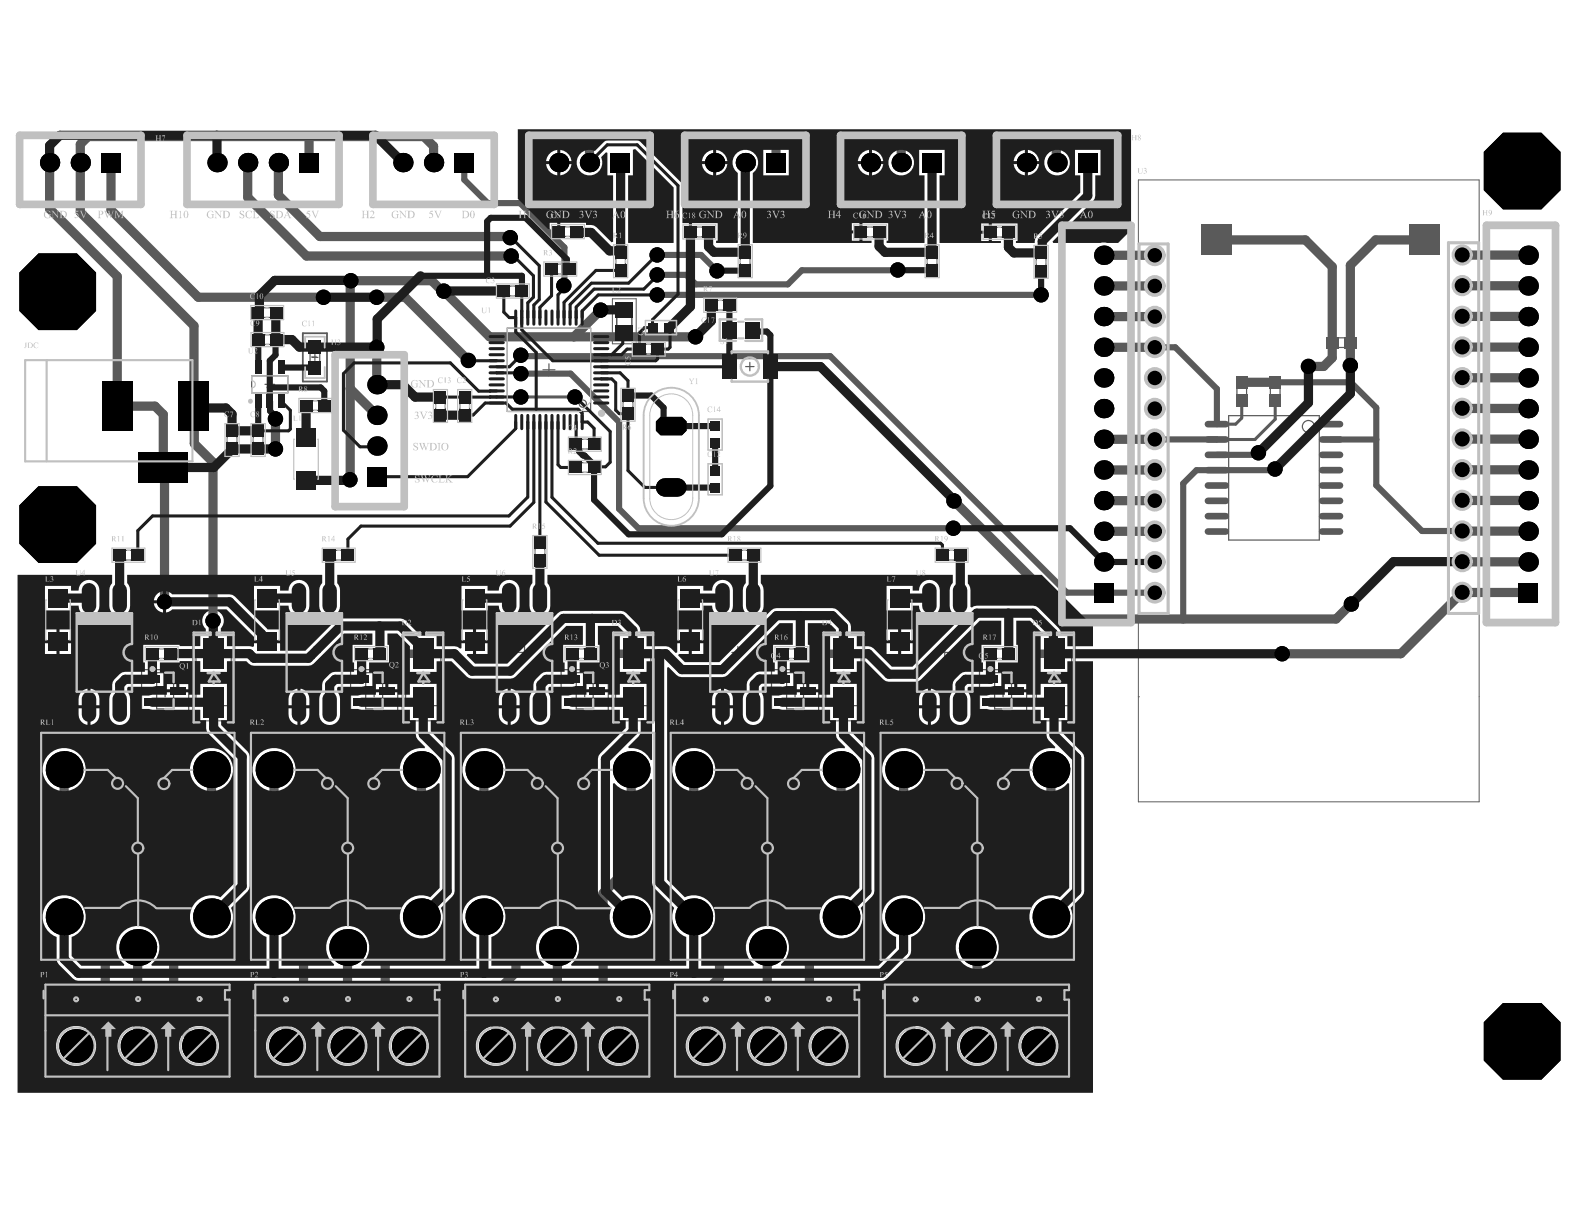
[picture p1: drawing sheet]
<svg xmlns="http://www.w3.org/2000/svg" width="279mm" height="216mm" viewBox="0 0 279 216" stroke-linecap="round" stroke-linejoin="round" font-family="sans-serif">
<g fill="none" stroke="#5a5a5a" stroke-width=".21">
<path d="M46.7 67.8h1.7M47.6 66.9v1.7M95.8 65.2h2.1M96.8 64.2v2.1M131.5 64.7h1.5M132.3 63.9v1.5M17.3 115.1h2.2M18.4 114v2.1M25 118.1h8.3v7.5h-8.3zM36.6 119.6h2.1M37.7 118.5v2.1M54.4 115.1h2.1"/>
<path d="M55.4 114v2.1M61.8 118.1h8.4v7.5h-8.4zM73.6 119.6h2.1M74.7 118.5v2.1M91.5 115.1h2.1M92.5 114v2.1M99 118.1h8.3v7.5h-8.3zM110.6 119.6h2.2M111.7 118.5v2.1M129.1 115.1h2.1M130.2 114v2.1M136.1 118.1h8.3v7.5h-8.3z"/>
<path d="M147.7 119.6h2.1M148.8 118.5v2.1M165.6 115.1h2.1M166.6 114v2.1M172.8 118.1h8.3v7.5h-8.3zM184.8 119.6h2.2M185.9 118.5v2.1M28.1 121.8h2.1M29.1 120.8v2.1M64.9 121.8h2.2M66 120.8v2.1M102.1 121.8h2.1"/>
<path d="M103.1 120.8v2.1M139.2 121.8h2.1M140.2 120.8v2.1M175.9 121.8h2.1M176.9 120.8v2.1"/>
</g>
<path d="M108 52.7h4.2v7.9h-4.2zM34 112h7.4v15.1h-7.4zM70.9 112h7.5v15.1h-7.5zM108 112h7.4v15.1h-7.4zM145 112h7.5v15.1h-7.5zM182.2 112h7.4v15.1h-7.4z" fill="none" stroke="#5a5a5a" stroke-width=".18"/>
<path d="M53.4 58.8h4.3v8.5h-4.3z" fill="none" stroke="#5a5a5a" stroke-width=".32"/>
<g fill="#5a5a5a">
<path d="M54.9 61.1l.3-.2a.53 .53 0 0 1 .6 .2 .53 .53 0 0 1 0 .6h-.3a.37 .37 0 0 0 .3-.5 .37 .37 0 0 0-.6-.1 .37 .37 0 0 0-.3 .3 .37 .37 0 0 0 .2 .4v-.1a.42 .42 0 0 1-.2-.6z"/>
<path d="M54.9 62v.1h.9v-.1l.1 .3h-1v.1z"/>
<path d="M54.9 62.8l.1 .1h.7l.1-.2 .1 .3h-1v.1z"/>
</g>
<g fill="none" stroke="#5a5a5a" stroke-width=".21">
<path d="M45.4 54.3h3.4v1.7h-3.4zM45.5 59h3.4v1.8h-3.4zM88.7 50.5h3.4v1.7h-3.4zM89.5 57.9h14.7v14.7h-14.7zM97.2 46.6h3.4v1.7h-3.4zM98.5 40h3.4v1.7h-3.4zM108.6 44.4h1.7v3.4h-1.7zM121.7 40.1h3.4v1.7h-3.4zM125.4 53h3.4v1.7h-3.4zM130.6 44.4h1.7v3.4h-1.7zM151.8 40.1h3.4v1.7h-3.4zM163.6 44.4h1.7v3.4h-1.7z"/>
<path d="M174.6 40.1h3.4v1.7h-3.4zM182.8 44.5h1.7v3.4h-1.7zM234.9 59.6h3.4v1.7h-3.4zM40.1 75.9h1.7v3.4h-1.7zM44.4 66.3h6.4v3h-6.4zM44.7 75.9h1.7v3.4h-1.7zM53.9 70.7h3.4v1.7h-3.4zM76.8 69.9h1.7v3.4h-1.7zM81.1 69.9h1.7v3.4h-1.7zM101.5 77.5h3.4v1.7h-3.4zM109.9 69.7h1.7v3.4h-1.7zM112.7 60.7h3.4v1.7h-3.4z"/>
<path d="M216.7 73.3h16v22h-16zM218.2 67.3h1.7v3.4h-1.7zM224.1 67.3h1.7v3.4h-1.7zM21 97.1h3.4v1.7h-3.4zM58.1 97.1h3.4v1.7h-3.4zM94.4 95.6h1.7v3.4h-1.7zM101.5 81.6h3.4v1.7h-3.4zM129.6 97.1h3.4v1.7h-3.4zM166.1 97.1h3.4v1.7h-3.4zM26.8 114.4h3.4v1.8h-3.4zM27.6 118.7h3v6.3h-3zM34.6 114.7h6.2v9.8h-6.2z"/>
<path d="M63.7 114.4h3.4v1.8h-3.4zM64.5 118.7h3v6.3h-3zM71.5 114.7h6.3v9.8h-6.3zM100.8 114.4h3.4v1.8h-3.4zM101.6 118.7h3v6.3h-3zM108.6 114.7h6.2v9.8h-6.2zM137.9 114.4h3.4v1.8h-3.4zM138.7 118.7h3v6.3h-3zM145.7 114.7h6.2v9.8h-6.2zM174.6 114.4h3.4v1.8h-3.4zM175.4 118.7h3v6.3h-3zM182.8 114.7h6.2v9.8h-6.2z"/>
</g>
<path d="M108.8 54.5h2.7v4.3h-2.7z" fill="none" stroke="#5a5a5a" stroke-width=".27"/>
<g fill="#5a5a5a">
<path d="M145.7 114.7h6.2v1.3h-6.2z" fill-rule="evenodd"/>
<path d="M34.6 114.7h6.2v1.3h-6.2z" fill-rule="evenodd"/>
<path d="M71.5 114.7h6.3v1.3h-6.3z" fill-rule="evenodd"/>
<path d="M182.8 114.7h6.2v1.3h-6.2z" fill-rule="evenodd"/>
<path d="M108.6 114.7h6.2v1.3h-6.2z" fill-rule="evenodd"/>
</g>
<g fill="none" stroke="#5a5a5a" stroke-width=".21">
<path d="M54.7 61.3h1.7v3.4h-1.7zM55 63h1.1M55.5 62.5v1.1"/>
<circle cx="102.8" cy="71.2" r=".64"/>
<circle cx="230.8" cy="75.2" r="1.07"/>
</g>
<g fill="none" stroke="#5a5a5a" stroke-width=".18">
<path d="M200.8 31.7h60.1v109.7h-60.1zM200.8 43h5.3v65.2h-5.3M260.9 42.8h-5.5v65.4h5.5M200.8 122.9h.1M200.8 141.4h.1"/>
<circle cx="203.7" cy="55.9" r="1.6"/>
<circle cx="203.7" cy="45" r="1.6"/>
<circle cx="203.7" cy="50.4" r="1.6"/>
<circle cx="257.9" cy="55.8" r="1.6"/>
<circle cx="257.9" cy="45" r="1.6"/>
<circle cx="257.9" cy="50.4" r="1.6"/>
<circle cx="203.7" cy="72.1" r="1.6"/>
<circle cx="203.7" cy="66.7" r="1.6"/>
<circle cx="203.7" cy="77.5" r="1.6"/>
<circle cx="203.7" cy="61.3" r="1.6"/>
<circle cx="257.9" cy="66.6" r="1.6"/>
<circle cx="257.9" cy="77.4" r="1.6"/>
<circle cx="257.9" cy="61.2" r="1.6"/>
<circle cx="257.9" cy="72" r="1.6"/>
<circle cx="203.7" cy="82.9" r="1.6"/>
<circle cx="203.7" cy="99.1" r="1.6"/>
<circle cx="203.7" cy="93.7" r="1.6"/>
<circle cx="203.7" cy="88.3" r="1.6"/>
<circle cx="257.9" cy="93.7" r="1.6"/>
<circle cx="257.9" cy="82.8" r="1.6"/>
<circle cx="257.9" cy="99.1" r="1.6"/>
<circle cx="257.9" cy="88.2" r="1.6"/>
<circle cx="203.7" cy="104.5" r="1.6"/>
<circle cx="257.9" cy="104.5" r="1.6"/>
</g>
<g fill="none" stroke="#5a5a5a" stroke-width="1.6">
<path d="M8.8 28.7v8.1l11.9 12v22.8h6.6l1.5 1.5v9.4l.2 .2v23.5M19.6 28.7v8.3l15.4 15.4h22.1M43.7 28.7v6.1l10.4 10.4h36.1M49.1 28.7v5.7l7.3 7.3h33.4l.2 .2M54.5 24.1v4.6M76.5 28.7v-2.9l-1.7-1.7h-59.3l-1.3 1.4v11.9l20 20.1 .1 20.7 3.3 3.3v28M104 28.7v-3.8l.9-1h79.4l2 2v2.6l.2 .2M136.9 23.9v4.8M159 23.9v4.8M66.4 52.4h5.1l11.1 11.2M106 54.7l-4.8 4.7M122.7 59.4h-36.3l-8.1-8h-.3l-1.8-1.9h-14.3l-.1 .1-.1 35"/>
<path d="M194.7 45h.1M194.7 50.4h.1M194.7 55.8h.1M194.7 50.4h9M194.7 55.8l9 .1M194.7 45h9M203.7 50.4h.1M203.7 45h.1M214.6 42.3h15.7l4.7 4.7v16.1l-1.5 1.5h-2.7M251.2 42.3h-8.5l-4.5 4.5v17.7M257.9 55.8h11.7M257.9 45h11.7"/>
<path d="M257.9 50.4h11.7M48.6 73.9v5.3M61.8 68.6l4.7 4.7M66.4 61.2l.1 6.7M194.7 61.3h.1M194.7 77.5h.1M194.7 61.3h9M194.7 77.5h9M203.7 61.3h.1M203.7 77.5h.1M219 67.4h5.9M257.9 61.2l11.7 .1"/>
<path d="M257.9 66.6l11.7 .1M257.9 72l11.7 .1M257.9 77.4l11.7 .1M168.3 88.4l20.8 20.8h46.6l2.7-2.7M194.7 82.9h.1M194.7 88.3h9M194.7 93.7h.1M194.7 82.9h9M194.7 93.7h9M203.7 82.9h.1M203.7 88.3h.1M203.7 93.7h.1"/>
<path d="M257.9 93.7h11.7M257.9 82.8l11.7 .1M257.9 88.2l11.7 .1M257.9 99.1h11.7M269.6 104.5h-11.7l-10.8 10.8h-20.9M11.3 135.8v14.1l7.3 7.3v22.2l-5.2 5.1M37.3 135.8v13.2l-6.7 6.6v24.5l4.5 4.4M48.3 135.8v16.9l5.2 5.2v18.1l-3 3.1v5.4M74.3 135.8v17.4l-6.4 6.4v16.2l4.2 4.2v4.5M85.4 135.8v17.7l5.6 5.7v12.3l-3.5 3.6v9.4M111.3 135.8v16.8l-4.9 5v18.9l2.7 2.7v5.3M122.4 135.8v14.8l4.5 4.5v17.3l-2.4 2.5v9.6"/>
<path d="M148.4 135.8v15.5l-5.6 5.6v18.1l3.3 3.3v6.2M159.4 135.8v18.1l5.2 5.2v13.2l-4 4 .1 7.4 .8 .8M185.4 135.8v18.4l-6.7 6.7v13.1l4.5 4.5v6M24.3 167.1v17.4M61.3 167.1v17.4M98.3 167.1v17.4M135.4 167.1l-.1 17.4M172.4 167.1l-.1 17.4M50.5 184.5h-.1"/>
</g>
<g fill="none" stroke="#5a5a5a" stroke-width="1.1">
<path d="M81.9 28.7v3l4.1 4.1h5.7l7.9 7.9v6.6l-.1 .1M115.9 45h7.8l2.8 2.8M158.4 47.6l-17 .1-2.4 2.5h-16.3l-1.6-1.7h-5.2M183.6 52h-67.7M183.6 52h.1M91.9 62.7l.1 .1h54.4l41.8 41.7h15.5M91.9 65.9h8.8l8.5 8.5v15.4l3.4 3.4h55.6M203.7 77.5h10.9M203.7 61.3h3.6l7.3 7.3v6.2M222 79.9h-.5l-.3 .3h-6.6M224.9 67.4h13.4l4.5 4.5v13.7l8 8.1h7.1M234.8 77.5h8"/>
<path d="M224.9 82.7l-.2 .2h-13.6l-2.4 2.4v23.9M194.7 104.5h.1"/>
</g>
<path d="M91.9 70h9.5M219 70.6v3.1l-1.1 1.1h-3.3M224.9 70.6v3.4l-3.5 3.5h-6.8" fill="none" stroke="#5a5a5a" stroke-width=".54"/>
<g fill="#000">
<circle cx="8.8" cy="28.7" r="1.71"/>
<circle cx="14.2" cy="28.7" r="1.71"/>
<circle cx="38.3" cy="28.7" r="1.71"/>
<circle cx="43.7" cy="28.7" r="1.71"/>
<circle cx="49.1" cy="28.7" r="1.71"/>
<circle cx="71.1" cy="28.7" r="1.71"/>
<circle cx="76.5" cy="28.7" r="1.71"/>
<circle cx="98.6" cy="28.7" r="1.71"/>
<circle cx="104" cy="28.7" r="1.71"/>
<circle cx="126.1" cy="28.7" r="1.71"/>
<circle cx="131.5" cy="28.7" r="1.71"/>
<circle cx="153.5" cy="28.7" r="1.71"/>
<circle cx="159" cy="28.7" r="1.71"/>
<circle cx="181" cy="28.7" r="1.71"/>
<circle cx="186.5" cy="28.7" r="1.71"/>
<circle cx="57.1" cy="52.4" r="1.35"/>
<circle cx="61.9" cy="49.5" r="1.35"/>
<circle cx="66.4" cy="52.4" r="1.35"/>
<circle cx="78.3" cy="51.4" r="1.35"/>
<circle cx="90" cy="41.9" r="1.35"/>
<circle cx="90.2" cy="45.2" r="1.35"/>
<circle cx="99.5" cy="50.4" r="1.35"/>
<circle cx="106" cy="54.7" r="1.35"/>
<circle cx="115.9" cy="52" r="1.35"/>
<circle cx="115.9" cy="48.5" r="1.35"/>
<circle cx="115.9" cy="45" r="1.35"/>
<circle cx="122.7" cy="59.4" r="1.35"/>
<circle cx="126.5" cy="47.8" r="1.35"/>
<circle cx="158.4" cy="47.6" r="1.35"/>
<circle cx="183.6" cy="52" r="1.35"/>
<circle cx="194.7" cy="55.8" r="1.71"/>
<circle cx="194.7" cy="50.4" r="1.71"/>
<circle cx="194.7" cy="45" r="1.71"/>
<circle cx="203.7" cy="50.4" r="1.63"/>
<circle cx="203.7" cy="45" r="1.63"/>
<circle cx="203.7" cy="55.9" r="1.63"/>
<circle cx="257.9" cy="50.4" r="1.63"/>
<circle cx="257.9" cy="55.8" r="1.63"/>
<circle cx="257.9" cy="45" r="1.63"/>
<circle cx="269.6" cy="55.8" r="1.71"/>
<circle cx="269.6" cy="50.4" r="1.71"/>
<circle cx="269.6" cy="45" r="1.71"/>
<circle cx="48.6" cy="79.2" r="1.35"/>
<circle cx="48.6" cy="73.9" r="1.35"/>
<circle cx="66.5" cy="61.3" r="1.35"/>
<circle cx="66.5" cy="78.7" r="1.71"/>
<circle cx="66.5" cy="67.9" r="1.71"/>
<circle cx="66.5" cy="73.3" r="1.71"/>
<circle cx="82.6" cy="63.6" r="1.35"/>
<circle cx="91.9" cy="62.7" r="1.35"/>
<circle cx="91.9" cy="70" r="1.35"/>
<circle cx="91.9" cy="65.9" r="1.35"/>
<circle cx="101.4" cy="70" r="1.35"/>
<circle cx="194.7" cy="66.7" r="1.71"/>
<circle cx="194.7" cy="72.1" r="1.71"/>
<circle cx="194.7" cy="61.3" r="1.71"/>
<circle cx="194.7" cy="77.5" r="1.71"/>
<circle cx="203.7" cy="77.5" r="1.63"/>
<circle cx="203.7" cy="66.7" r="1.63"/>
<circle cx="203.7" cy="72.1" r="1.63"/>
<circle cx="203.7" cy="61.3" r="1.63"/>
<circle cx="222" cy="79.9" r="1.35"/>
<circle cx="230.8" cy="64.6" r="1.35"/>
<circle cx="238.2" cy="64.5" r="1.35"/>
<circle cx="257.9" cy="77.4" r="1.63"/>
<circle cx="257.9" cy="66.6" r="1.63"/>
<circle cx="257.9" cy="72" r="1.63"/>
<circle cx="257.9" cy="61.2" r="1.63"/>
<circle cx="269.6" cy="72.1" r="1.71"/>
<circle cx="269.6" cy="61.3" r="1.71"/>
<circle cx="269.6" cy="66.7" r="1.71"/>
<circle cx="269.6" cy="77.5" r="1.71"/>
<circle cx="61.7" cy="84.6" r="1.35"/>
<circle cx="168.2" cy="93.2" r="1.35"/>
<circle cx="168.3" cy="88.4" r="1.35"/>
<circle cx="194.7" cy="99.1" r="1.71"/>
<circle cx="194.7" cy="93.7" r="1.71"/>
<circle cx="194.7" cy="88.3" r="1.71"/>
<circle cx="194.7" cy="82.9" r="1.71"/>
<circle cx="203.7" cy="93.7" r="1.63"/>
<circle cx="203.7" cy="88.3" r="1.63"/>
<circle cx="203.7" cy="99.1" r="1.63"/>
<circle cx="203.7" cy="82.9" r="1.63"/>
<circle cx="224.9" cy="82.7" r="1.35"/>
<circle cx="257.9" cy="93.7" r="1.63"/>
<circle cx="257.9" cy="88.2" r="1.63"/>
<circle cx="257.9" cy="82.8" r="1.63"/>
<circle cx="257.9" cy="99.1" r="1.63"/>
<circle cx="269.6" cy="99.1" r="1.71"/>
<circle cx="269.6" cy="82.9" r="1.71"/>
<circle cx="269.6" cy="93.7" r="1.71"/>
<circle cx="269.6" cy="88.3" r="1.71"/>
<circle cx="29" cy="106.2" r="1.35"/>
<circle cx="37.6" cy="109.5" r="1.35"/>
<circle cx="203.7" cy="104.5" r="1.63"/>
<circle cx="226.2" cy="115.3" r="1.35"/>
<circle cx="238.4" cy="106.5" r="1.35"/>
<circle cx="257.9" cy="104.5" r="1.63"/>
<circle cx="11.3" cy="135.8" r="3.3"/>
<circle cx="37.3" cy="135.8" r="3.3"/>
<circle cx="48.3" cy="135.8" r="3.3"/>
<circle cx="74.3" cy="135.8" r="3.3"/>
<circle cx="85.4" cy="135.8" r="3.3"/>
<circle cx="111.3" cy="135.8" r="3.3"/>
<circle cx="122.4" cy="135.8" r="3.3"/>
<circle cx="148.4" cy="135.8" r="3.3"/>
<circle cx="159.4" cy="135.8" r="3.3"/>
<circle cx="185.4" cy="135.8" r="3.3"/>
<circle cx="11.3" cy="161.7" r="3.3"/>
<circle cx="24.3" cy="167.1" r="3.3"/>
<circle cx="37.3" cy="161.7" r="3.3"/>
<circle cx="48.3" cy="161.7" r="3.3"/>
<circle cx="61.3" cy="167.1" r="3.3"/>
<circle cx="74.3" cy="161.7" r="3.3"/>
<circle cx="85.4" cy="161.7" r="3.3"/>
<circle cx="98.3" cy="167.1" r="3.3"/>
<circle cx="111.3" cy="161.7" r="3.3"/>
<circle cx="122.4" cy="161.7" r="3.3"/>
<circle cx="135.4" cy="167.1" r="3.3"/>
<circle cx="148.4" cy="161.7" r="3.3"/>
<circle cx="159.4" cy="161.7" r="3.3"/>
<circle cx="172.4" cy="167.1" r="3.3"/>
<circle cx="185.4" cy="161.7" r="3.3"/>
<circle cx="13.4" cy="184.5" r="2.98"/>
<circle cx="24.3" cy="184.5" r="2.98"/>
<circle cx="35.1" cy="184.5" r="2.98"/>
<circle cx="50.4" cy="184.5" r="2.98"/>
<circle cx="61.3" cy="184.5" r="2.98"/>
<circle cx="72.1" cy="184.5" r="2.98"/>
<circle cx="87.5" cy="184.5" r="2.98"/>
<circle cx="98.3" cy="184.5" r="2.98"/>
<circle cx="109.1" cy="184.5" r="2.98"/>
<circle cx="124.5" cy="184.5" r="2.98"/>
<circle cx="135.3" cy="184.5" r="2.98"/>
<circle cx="146.1" cy="184.5" r="2.98"/>
<circle cx="161.5" cy="184.5" r="2.98"/>
<circle cx="172.3" cy="184.5" r="2.98"/>
<circle cx="183.2" cy="184.5" r="2.98"/>
</g>
<g fill="#000">
<path d="M17.9 27h3.4v3.4h-3.4z" fill-rule="evenodd"/>
<path d="M52.8 27h3.4v3.4h-3.4z" fill-rule="evenodd"/>
<path d="M80.2 27h3.4v3.4h-3.4z" fill-rule="evenodd"/>
<path d="M107.7 27h3.4v3.4h-3.4z" fill-rule="evenodd"/>
<path d="M135.2 27h3.4v3.4h-3.4z" fill-rule="evenodd"/>
<path d="M162.7 27h3.4v3.4h-3.4z" fill-rule="evenodd"/>
<path d="M190.2 27h3.4v3.4h-3.4z" fill-rule="evenodd"/>
<path d="M261.7 26.8l3.4-3.4h6.8l3.4 3.4v6.8l-3.4 3.3h-6.8l-3.4-3.3z" fill-rule="evenodd"/>
<path d="M3.4 48.1l3.4-3.4h6.8l3.3 3.4v6.7l-3.3 3.4h-6.8l-3.4-3.4z" fill-rule="evenodd"/>
<path d="M18 67.3h5.4v8.7h-5.4z" fill-rule="evenodd"/>
<path d="M24.5 79.8h8.6v5.4h-8.6z" fill-rule="evenodd"/>
<path d="M31.5 67.3h5.4v8.7h-5.4z" fill-rule="evenodd"/>
<path d="M115.7 74.3l.8-.8h3.8l.8 .8v1.7l-.8 .8h-3.8l-.8-.8z" fill-rule="evenodd"/>
<path d="M3.4 89.1l3.4-3.3h6.8l3.3 3.3v6.8l-3.3 3.4h-6.8l-3.4-3.4z" fill-rule="evenodd"/>
<path d="M64.8 82.4h3.4v3.4h-3.4z" fill-rule="evenodd"/>
<path d="M193 102.8h3.4v3.4h-3.4z" fill-rule="evenodd"/>
<path d="M267.9 102.8h3.4v3.4h-3.4z" fill-rule="evenodd"/>
<path d="M261.7 180.3l3.4-3.4h6.8l3.4 3.4v6.8l-3.4 3.3h-6.8l-3.4-3.3z" fill-rule="evenodd"/>
</g>
<path d="M117.3 86h2.2" fill="none" stroke="#000" stroke-width="3.3"/>
<g fill="#5a5a5a">
<path d="M223.9 69.6h2v2.1h-2z" fill-rule="evenodd"/>
<path d="M223.9 66.4h2v2.1h-2z" fill-rule="evenodd"/>
</g>
<g fill="none" stroke="#5a5a5a" stroke-width="1.2">
<path d="M213.1 77.5h3.1M213.1 74.8h3.1M233.2 77.5h3.2M233.2 74.8h3.2M213.1 93.8h3.1M213.1 91h3.1M213.1 88.3h3.1M213.1 85.6h3.1M213.1 82.9h3.1M213.1 80.2h3.1M233.2 93.8h3.2M233.2 91h3.2"/>
<path d="M233.2 88.3h3.2M233.2 85.6h3.2M233.2 82.9h3.2M233.2 80.2h3.2"/>
</g>
<g fill="#5a5a5a">
<path d="M218 69.6h2v2.1h-2z" fill-rule="evenodd"/>
<path d="M218 66.4h2v2.1h-2z" fill-rule="evenodd"/>
<path d="M237.1 59.4h2.2v2.1h-2.2z" fill-rule="evenodd"/>
<path d="M233.9 59.4h2.2v2.1h-2.2z" fill-rule="evenodd"/>
<path d="M211.9 39.7h5.3v5.3h-5.3z" fill-rule="evenodd"/>
<path d="M248.6 39.7h5.3v5.3h-5.3z" fill-rule="evenodd"/>
</g>
<g fill="#1e1e1e">
<path d="M170.7 101.4h13l9.1 9v3.6h-4.5v-1.9h-1.2l-.1-.9-.3-.4-3.5-3.6-.5-.3-.5-.1h-9.9l-.5 .1-.4 .3-.2-.2v-2.9l-.1-.5-.4-.7z"/>
<path d="M111.6 26.4l.5-.1 6.7 6.8v9.8h-8v-12h.8z"/>
<path d="M3.1 101.4h16.7v1.5l-.5 .7v.5v2.8a1.84 1.84 0 0 0 1.8 1.8 1.84 1.84 0 0 0 1.9-1.8v-2.8l-.1-.5-.5-.8v-1.4h34.4v1.4l-.4 .8-.1 .5 .1 3.3a1.84 1.84 0 0 0 2 1.3 1.84 1.84 0 0 0 1.6-1.8v-2.8l-.1-.5-.4-.7v-1.5h34.4v1.5l-.4 .7-.1 .5 .1 3.3a1.84 1.84 0 0 0 2 1.3 1.84 1.84 0 0 0 1.6-1.8v-2.8l-.1-.5-.4-.7v-1.5h34.9v1.4l-.4 .8-.1 .5 .1 3.3a1.84 1.84 0 0 0 2 1.3 1.84 1.84 0 0 0 1.6-1.8v-2.8l-.1-.5-.4-.7v-1.5h33.9v1.4l-.3 .4-.3 .9v2.8a1.82 1.82 0 0 0 2 1.8l.1 .3-8.7 8.6h-3.6l-3.2-3.2-.4-.3-2.6-.1v-1.9h-1l-.1-2.1-2.2-2.3-.5-.3-.5-.1h-9.8l-.5 .1-.5 .3-9.1 9.1h-6.1l-1.2-1.2 .1-.2h1.8v-1.9h-2v1.6l-.3 .1-1.3-1.1-3.9-.1v-1.9h-1l-.1-1.4-.3-.4-2.1-2.2-.5-.2-.5-.1h-10.2l-.5 .1-.4 .2-8.9 9h-5.7l-1.5-1.5 .1-.2h1v-1.9h-2v.8l-.3 .1-.4-.3-.5-.1h-3.2v-1.9h-2.8l-2.7-2.6-.4-.3-.5-.1h-10.5l-.5 .1-.4 .3-5.3 5.3h-4.5v-1.3h-4.6v.5l-.2 .1-.6-.1h-4v-1.9h-1v-1.3a1.89 1.89 0 0 0-.7-3.1l.1-.2h1.5l4.9 4.8v.6h4.6v-1.9h-2.2l-5.8-5.8-.4-.3-.5-.1h-10.1l-.6-.4-.5-.1v3.7l.5-.1 .6-.4h6.4v.2l-.4 .3a1.89 1.89 0 0 0-.1 2.9v1.2h-1v1.9h-3.6v-.3h-6.4v3.2h.3v1.6h-3.5a2.99 2.99 0 0 0-2.3 3.5l-.5 .8v.5v2.8a1.84 1.84 0 0 0 1.8 1.8 1.84 1.84 0 0 0 1.9-1.8v-2.8l-.1-.5-.5-.8v-.7l.2-.2h4.3l.6-.1h1.3v-2.4h-.6v-1.7h3.5v-.3h3.6v1.9h4.7v-1.9h3.4l.9 .7 .5 .1h9.6l.5-.1 .4-.3 5.4-5.3h5v2h-3.5v3.2h.3v1.6h-3.4a2.99 2.99 0 0 0-2.3 3.5l-.4 .8-.1 .5v2.8a1.84 1.84 0 0 0 1.8 1.8 1.84 1.84 0 0 0 1.9-1.8v-2.8l-.1-.5-.4-.8v-.7l.1-.2h4.2l.5-.1h1.4v-2.4h-.6v-1.7h3.5v-3.2h-.3v-2h1.8l2.2 2.3v4.5h4.7v-1.9h2.6l2.7 2.7 .4 .3 .5 .1h6.8l.5-.1 .5-.3 8.9-8.9h2.9v3.3h-3.5v3.2h.3v1.6l-3.7 .1a3.1 3.1 0 0 0-1.8 3.3 1.75 1.75 0 0 0-.7 1.4l.1 3.2a1.84 1.84 0 0 0 2 1.4 1.84 1.84 0 0 0 1.6-1.8v-2.8l-.4-1v-1l.2-.2h4l.6-.1h1.3v-2.4h-.6v-1.7h3.5v-3.2h-.2v-3.3h3.5l1.3 1.3v.4h-1v6.4h4.7v-1.9h1v17.4l-.2 .1-.1-.1a3.8 3.8 0 0 0-3.8-2l-.1-.3 2.1-2.2 .1-2.5h1v-6.4h-4.7v1.9h-2v-.4h-3.9v.4l-4.4 .2v2.3h1.3l.6 .2h8.4v1.8h1.1v1.4l-4.5 4.5-.3 .5-.1 .5v23.3l.1 .5 .3 .4 2 2-.2 .5a3.8 3.8 0 0 0 3.4 4.9 3.8 3.8 0 0 0 4-4.5 3.8 3.8 0 0 0-5.3-2.7l-1.7-1.7v-18.4h.3a3.8 3.8 0 0 0 6.4-.8l.2 .1v18.2l.1 .5 .3 .4 3.5 3.5-.2 .5a3.8 3.8 0 0 0 2.3 4.7v5.1h-20.2v-.3a3.8 3.8 0 0 0 .3-5.6 3.8 3.8 0 0 0-5.5 0 3.8 3.8 0 0 0 .4 5.6l-.1 .3h-9.2v-5.1l.4-.2a3.8 3.8 0 0 0 1.1-5.9 3.8 3.8 0 0 0-6 .4 3.8 3.8 0 0 0 1.8 5.7v5.1h-20.2l-.1-.3a3.8 3.8 0 0 0 .4-5.6 3.8 3.8 0 0 0-5.6 0 3.8 3.8 0 0 0 .4 5.6v.3h-9.2v-5.1l.4-.2a3.8 3.8 0 0 0 1.1-5.9 3.8 3.8 0 0 0-6 .4 3.8 3.8 0 0 0 1.8 5.7v5.1h-20.2l-.1-.3a3.8 3.8 0 0 0 .4-5.6 3.8 3.8 0 0 0-5.6 0 3.8 3.8 0 0 0 .4 5.6l-.1 .3h-7.4l-1.8-1.8v-3.3a3.8 3.8 0 0 0 1.8-5.9 3.8 3.8 0 0 0-6.1 0 3.8 3.8 0 0 0 1.7 5.9v3.9l.1 .5 2.8 2.9 .4 .3 .5 .1h141.7l.5-.1 .4-.3 3.9-3.9 .3-.4 .1-.5v-2.5l.5-.2a3.8 3.8 0 0 0 1-5.9 3.8 3.8 0 0 0-5.9 .4 3.8 3.8 0 0 0 1.8 5.7v1.9l-3.2 3.2h-17.1l-.1-.3a3.8 3.8 0 0 0 .4-5.6 3.8 3.8 0 0 0-5.5 0 3.8 3.8 0 0 0 .4 5.6l-.1 .3h-9.2v-5.1l.5-.2a3.8 3.8 0 0 0 1.6-5.1 3.8 3.8 0 0 0-5-1.7l-3.1-3.1v-37.4l.2-.1 1.4 1.3 .4 .3 .5 .1h7.2l.6-.1 .4-.3 9.1-9.1h2.3v3.8h-3.4v3.2h.3v1.6l-3.2 .1a3.1 3.1 0 0 0-1.8 3.3 1.75 1.75 0 0 0-.7 1.4l.1 3.2a1.84 1.84 0 0 0 2 1.4 1.84 1.84 0 0 0 1.6-1.8v-2.8l-.3-1v-1l.1-.2h3.5l.6-.1h1.3v-2.4h-.6v-1.7h3.5v-3.2h-.3v-3.8h3.8l1.2 1.2v1h-1.1v6.4h4.7v-1.9h1.5l3.2 3.3 .5 .2 .5 .1h4.7l.5-.1 .4-.2 10.4-10.4h3.8v4.2h-3.5v3.2h.3v1.6h-3.1a2.99 2.99 0 0 0-2.3 3.5l-.4 .8-.1 .5v2.8a1.84 1.84 0 0 0 1.8 1.8 1.84 1.84 0 0 0 1.9-1.8v-2.8l-.1-.5-.4-.8v-.7l.1-.2h3.9l.6-.1h1.3v-2.4h-.6v-1.7h3.5v-3.2h-.2v-4.2h2.4l2.4 2.4-.1 .2h-.4v6.4h4.7v-1.9h4.5v76.2h-189.7zM156.4 103.3v4.4h4.6v-.9h1.1a1.84 1.84 0 0 0 1.8 1.9 1.84 1.84 0 0 0 1.9-1.8v-2.8a1.84 1.84 0 0 0-1.9-1.8 1.84 1.84 0 0 0-1.8 1.9h-1.1v-.9zM119.5 103.3v4.4h4.6v-.9h1.5a1.84 1.84 0 0 0 1.8 1.9 1.84 1.84 0 0 0 1.9-1.8v-2.8a1.84 1.84 0 0 0-1.9-1.8 1.84 1.84 0 0 0-1.8 1.9h-1.5v-.9zM81.4 103.3v4.4h4.6v-.9h2a1.84 1.84 0 0 0 1.8 1.9 1.84 1.84 0 0 0 1.9-1.8v-2.8a1.84 1.84 0 0 0-1.9-1.8 1.84 1.84 0 0 0-1.8 1.9h-2v-.9zM44.8 103.3v4.4h4.6v-.9h1.5a1.84 1.84 0 0 0 1.8 1.9 1.84 1.84 0 0 0 1.9-1.8v-2.8a1.84 1.84 0 0 0-1.9-1.8 1.84 1.84 0 0 0-1.8 1.9h-1.5v-.9zM7.9 103.3v4.4h4.6v-.9h1.4a1.84 1.84 0 0 0 1.8 1.9 1.84 1.84 0 0 0 1.8-1.8v-2.8a1.84 1.84 0 0 0-1.8-1.8 1.84 1.84 0 0 0-1.8 1.9h-1.4v-.9zM27.5 105l-.4 .9h1.6v-1.6l-.8 .3zM27.1 106.4a1.9 1.9 0 0 0 1.6 1.6v-1.6zM159 111v1.9h2v-1.9zM122 111v1.9h2.1v-1.9zM84 111v1.9h2v-1.9zM10.5 111v1.9h2v-1.9zM119.5 111v1.9h2v-1.9zM156.4 111v1.9h2v-1.9zM7.9 111v1.9h2.1v-1.9zM81.4 111v1.9h2v-1.9zM159 113.5v1.9h2v-1.9zM156.4 113.5v1.9h2v-1.9zM122 113.5v1.9h2.1v-1.9zM84 113.5v1.9h2v-1.9zM10.5 113.5v1.9h2v-1.9zM7.9 113.5v1.9h2.1v-1.9zM179.4 120.7v.9h1.7v-.9zM105.6 120.7v.9h1.7v-.9zM177.2 120.7v.9h1.7v-.9zM103.4 120.7v.9h1.7v-.9zM142.7 120.7v.9h1.7v-.9zM68.5 120.7v.9h1.7v-.9zM31.6 120.7v.9h1.7v-.9zM140.6 120.7v.9h1.6v-.9zM66.3 120.7v.9h1.7v-.9zM29.4 120.7v.9h1.7v-.9zM172.8 122.7v2.3h1.3l.6 .2h8.9v1.8h1l.1 3.2 1.5 1.6-.2 .2a3.8 3.8 0 0 0-4.2 5.1 3.8 3.8 0 0 0 6.5 1l.3 .1v18.4l-1.7 1.7a3.8 3.8 0 0 0-5.3 2.9 3.8 3.8 0 0 0 4.3 4.3 3.8 3.8 0 0 0 2.9-5.4l2.1-2 .2-.4 .1-.5v-23.5l-.1-.5-.2-.5-3.7-3.6v-2.1h1.1v-6.4h-4.7v1.9h-2.5v-.4h-3.9v.4zM136.1 122.7v2.3h1.3l.6 .2h8.4v1.8h1.1l.1 3.1 1.5 1.7-.2 .2a3.8 3.8 0 0 0-4.1 5.1 3.8 3.8 0 0 0 6.5 1l.3 .1v18.4l-1.7 1.7a3.8 3.8 0 0 0-5.3 2.9 3.8 3.8 0 0 0 4.3 4.3 3.8 3.8 0 0 0 2.9-5.4l2-2 .3-.4 .1-.5v-23.5l-.1-.5-.3-.4-3.7-3.8v-2h1v-6.4h-4.7v1.9h-2v-.4h-3.8v.4zM61.8 122.7v2.3h1.4l.6 .2h8.5v1.8h1l.1 3.1 1.6 1.7-.1 .2a3.8 3.8 0 0 0-4.1 5.2 3.8 3.8 0 0 0 6.5 .9l.2 .1v18.4l-1.6 1.7a3.8 3.8 0 0 0-5.3 2.9 3.8 3.8 0 0 0 4.3 4.3 3.8 3.8 0 0 0 2.9-5.4l2-2 .3-.4 .1-.5v-23.4l-.1-.5-.3-.5-3.8-3.8v-2h1v-6.4h-4.7v1.9h-2.1v-.4h-3.9v.4zM25 122.7v2.3h1.3l.6 .2h8.4v1.8h1.1v1.4l.1 .6 .2 .4 4.7 4.6v21.8l-2.5 2.5a3.8 3.8 0 0 0-5.4 2.9 3.8 3.8 0 0 0 4.3 4.3 3.8 3.8 0 0 0 3-5.4l2.9-2.9 .2-.4 .1-.5v-22.8l-.1-.5-.2-.5-4.7-4.6v-.9h1v-6.4h-4.7v1.9h-2v-.4h-3.9v.4zM164.2 121.5v2.9h1.6a2.47 2.47 0 0 0-.9-2.7zM127.7 121.5v2.9h1.6a2.47 2.47 0 0 0-.9-2.7zM90.1 121.5v2.9h1.6a2.47 2.47 0 0 0-1-2.7zM53 121.5v2.9h1.6a2.47 2.47 0 0 0-.9-2.7zM16 121.5v2.9h1.5a2.47 2.47 0 0 0-.9-2.7zM162.6 122a2.65 2.65 0 0 0-.5 2.4h1.6v-2.9l-.7 .2zM126.1 122a2.65 2.65 0 0 0-.5 2.4h1.6v-2.9l-.7 .2zM88.5 122a2.65 2.65 0 0 0-.5 2.4h1.5v-2.9l-.6 .2zM51.4 122a2.65 2.65 0 0 0-.5 2.4h1.6v-2.9l-.7 .2zM14.4 122a2.65 2.65 0 0 0-.5 2.4h1.5v-2.9l-.6 .2zM53 124.9v3a1.8 1.8 0 0 0 1.6-1.8v-1.2zM16 124.9v3a1.8 1.8 0 0 0 1.5-1.8v-1.2zM164.2 124.9v3a1.8 1.8 0 0 0 1.6-1.8v-1.2zM127.7 124.9v3a1.8 1.8 0 0 0 1.6-1.8v-1.2zM90.1 124.9v3a1.8 1.8 0 0 0 1.6-1.8v-1.2zM162.1 124.9a2.47 2.47 0 0 0 .9 2.7l.7 .3v-3zM125.6 124.9a2.47 2.47 0 0 0 .9 2.7l.7 .3v-3zM88 124.9a2.47 2.47 0 0 0 .9 2.7l.6 .3v-3zM50.9 124.9a2.47 2.47 0 0 0 .9 2.7l.7 .3v-3zM13.9 124.9a2.47 2.47 0 0 0 .9 2.7l.6 .3v-3zM155.6 135.8a3.8 3.8 0 0 0 7.6 0 3.8 3.8 0 0 0-7.6 0zM118.6 135.8a3.8 3.8 0 0 0 7.6 0 3.8 3.8 0 0 0-7.6 0zM81.5 135.8a3.9 3.9 0 0 0 7.7 0 3.9 3.9 0 0 0-7.7 0zM44.5 135.8a3.8 3.8 0 0 0 7.6 0 3.8 3.8 0 0 0-7.6 0zM33.5 135.8a3.8 3.8 0 0 0 7.6 0 3.8 3.8 0 0 0-7.6 0zM7.5 135.8a3.8 3.8 0 0 0 7.6 0 3.8 3.8 0 0 0-7.6 0zM168.6 167.1a3.8 3.8 0 0 0 7.6 0 3.8 3.8 0 0 0-7.6 0zM179.6 184.5a3.5 3.5 0 0 0 7.1 0 3.5 3.5 0 0 0-7.1 0zM142.6 184.5a3.5 3.5 0 0 0 7.1 0 3.5 3.5 0 0 0-7.1 0zM105.6 184.5a3.6 3.6 0 0 0 7.1 0 3.6 3.6 0 0 0-7.1 0zM68.6 184.5a3.5 3.5 0 0 0 7 0 3.5 3.5 0 0 0-7 0zM31.6 184.5a3.5 3.5 0 0 0 7 0 3.5 3.5 0 0 0-7 0zM168.8 184.5a3.5 3.5 0 0 0 7.1 0 3.5 3.5 0 0 0-7.1 0zM158 184.5a3.5 3.5 0 0 0 7 0 3.5 3.5 0 0 0-7 0zM131.8 184.5a3.5 3.5 0 0 0 7 0 3.5 3.5 0 0 0-7 0zM120.9 184.5a3.5 3.5 0 0 0 7.1 0 3.5 3.5 0 0 0-7.1 0zM94.8 184.5a3.5 3.5 0 0 0 7 0 3.5 3.5 0 0 0-7 0zM83.9 184.5a3.5 3.5 0 0 0 7.1 0 3.5 3.5 0 0 0-7.1 0zM57.7 184.5a3.5 3.5 0 0 0 7.1 0 3.5 3.5 0 0 0-7.1 0zM46.9 184.5a3.6 3.6 0 0 0 7.1 0 3.6 3.6 0 0 0-7.1 0zM20.7 184.5a3.6 3.6 0 0 0 7.1 0 3.6 3.6 0 0 0-7.1 0zM9.9 184.5a3.5 3.5 0 0 0 7.1 0 3.5 3.5 0 0 0-7.1 0z"/>
<path d="M91.3 22.8h108.2v17.8l-2.3 2.3h-11.4l-.1-.3 7.1-7.1 .3-.5 .1-.5v-3.6h.9v-4.5h-4.5v4.5h.9v3.1l-7.6 7.6-.3 .4-.1 .9h-3.3v-.4h.3v-3.1h-4.5v3.1h1.6v.4h-10.9v-12h.9v-4.5h-4.5v4.5h1v12h-6.7v-.4h.3v-3.1h-4.6v3.1h1.6v.4h-20.9v-12.4a2.26 2.26 0 0 0 .4-3.3 2.26 2.26 0 0 0-3.4 0 2.26 2.26 0 0 0 .3 3.3v12.4h-3.8v-.4h.3v-3.1h-4.5v1.5h-.6v-1.5h-1.1l-.1-7-7.4-7.4-.5-.2h-5.6l-1.9 1.8a2.26 2.26 0 0 0-3.2 1.8 2.26 2.26 0 0 0 2.6 2.5 2.26 2.26 0 0 0 1.7-3.2l.9-.8 .2 .1v3.9h1v11.7l-.2 .1-2.7-2.6-.4-.3-1.4-.1v-.4h-4.6v1.6h-.5v-1.6h-1.3v1l-.3 .1-5.4-5.3zM181.3 26.4v2h2a2.25 2.25 0 0 0-2-2zM98.8 26.4v2h2a2.25 2.25 0 0 0-2-2zM126.3 26.4v2h2a2.25 2.25 0 0 0-2-2zM153.8 26.4v2h2a2.25 2.25 0 0 0-2-2zM151.8 27.3l-.5 1.1h2v-2a2.24 2.24 0 0 0-1.5 .9zM124.3 27.3l-.5 1.1h2v-2a2.24 2.24 0 0 0-1.5 .9zM96.8 27.3l-.5 1.1h2v-2a2.24 2.24 0 0 0-1.5 .9zM179.2 27.3l-.4 1.1h2v-2a2.24 2.24 0 0 0-1.6 .9zM184.2 28.7a2.27 2.27 0 0 0 4.5 0 2.27 2.27 0 0 0-4.5 0zM181.3 29v1.9a2.25 2.25 0 0 0 2-1.9zM178.8 29a2.25 2.25 0 0 0 2 1.9v-1.9zM156.7 28.7a2.27 2.27 0 0 0 4.5 0 2.27 2.27 0 0 0-4.5 0zM153.8 29v1.9a2.25 2.25 0 0 0 2-1.9zM151.3 29a2.25 2.25 0 0 0 2 1.9v-1.9zM134.6 26.4v4.5h4.5v-4.5zM126.3 29v1.9a2.25 2.25 0 0 0 2-1.9zM123.8 29a2.25 2.25 0 0 0 2 1.9v-1.9zM98.8 29v1.9a2.25 2.25 0 0 0 2-1.9zM96.3 29a2.25 2.25 0 0 0 2 1.9v-1.9zM150.3 39.4v1.2h1.3v-1.2zM173.1 39.4v1.3h1.3v-1.3zM150.3 41.2v1.3h1.3v-1.3zM173.1 41.2v1.3h1.3v-1.3z"/>
</g>
<g fill="none" stroke="#1e1e1e" stroke-width="1.6">
<path d="M8.8 28.7v-3l1.8-1.8h55.6l4.9 4.8M38.2 23.9l.1 4.8M109.4 28.7l.1 15.8M131.5 28.7v15.8M164.4 28.7v15.8h-8.3l-1-1v-2.6M191.9 28.7v5.8l-8.1 8v1.9l-.2 .2h-4.8l-.9-1v-2.6M45.5 55.1l.1 4.8M48.7 55.1v4.7l.1 .1h2.7l1.3 1.3h13.6M57.1 52.4h9.3M61.9 49.5h-13.4l-2.7 2.7v2.7l-.2 .2M74.2 48.6l-7.7 7.7v5M88.8 51.3l-10.5 .1"/>
<path d="M101.8 40.9l.1 .1h2.4l3.2 3.3h1.8l.2 .2M110.1 54.6l-4.1 .1M121.8 40.9v13.2l-3.7 3.7M125 40.9v2.6l.9 1h5.5M125.5 53.8v2.8l-2.8 2.8M131.5 44.5h.1M34.5 72h5.3l1.1 1v3h4.6M48.6 79.2h-7.7l-3.2 3.3h-8.9M54 71.5v5.7M66.5 67.9h4.5l2.2 2.1h4.5M77.7 73.2h4.3M135.9 64.7h8.8l23.6 23.5v.2"/>
<path d="M230.8 64.6v6.4l-8.8 8.9M238.2 64.5v4.9l-13.3 13.3M21.1 97.9h.1M21.1 97.9v7.6M58.2 97.9v7.6M58.2 97.9h.1M61.7 84.7h-7.6l-.1 .1M95.2 98.9v6.6M132.9 97.9v7.6M169.4 97.9l-.1 7.6M257.9 99.1h-12.1l-7.4 7.4M10.2 105.5h.1"/>
<path d="M15.7 105.5h-5.5M26.9 115.3h.1M26.9 119.8h.1M26.9 115.3v4.5M26.9 119.8h-4.8l-1 1v3.9M29 106.2h11.5l5.7 5.6v.6l.9 .8M37.6 109.5l.1 5.8M37.7 115.3h-7.6M37.7 115.3h6.3l.8 .8h9.6l5.7-5.7h10.5l4.1 4.1v.8h5.5l3 3.1h6.8l9.3-9.3h10.2l2.1 2.1 .1 4.1h5.7l2.8 2.8h7.2l9.6-9.5h9.8l2 1.9v4.8h4.4l3.6 3.6h4.7l10.8-10.7h9.9l3.6 3.5v3.5l.1 .1h40.3M37.7 115.3h.1M47.1 105.5h.1M52.7 105.5h-5.6"/>
<path d="M58.2 105.5h-.1M63.8 119.8h-4.7l-1 1v3.9M63.8 119.8h.1M63.8 115.3v4.5M66.9 110.4l.1 4.9M83.7 105.5h.1M89.8 105.5h-6.1M100.9 115.3v4.5h-4.5l-1 1v3.7l-.2 .2M100.9 115.3h.1M104.4 109.1l-.3 .3v5.9M116.2 115.3l.1 .1v40.3l6.1 6v10M121.8 105.5h.1"/>
<path d="M127.4 105.5h-5.6M132.9 105.5h.1M138 115.3h.1M138 115.3v4.5h-4l-1 .9v3.8l-.1 .2M141 108.6l.2 .1v6.6M163.9 105.5h-5.2M174.7 115.3v4.5h-4.4l-1 1v3.9M174.7 115.3h.1M177.8 108.2l.1 7.1M26.9 123.9l10.8-.1v4.6l5 5.1v22.8l-5.4 5.4M63.8 123.9l10.9-.1v5.8l4.2 4.2v23.4l-4.6 4.5M100.9 123.9l10.8-.1v5.2l-4.9 4.9v23.3l4.5 4.5"/>
<path d="M138 123.9l10.8-.1v5.8l4.1 4.1v23.5l-4.5 4.5M174.7 123.9l11.2-.1v5.9l4 4v23.5l-4.5 4.5M11.3 161.7v7.5l2.5 2.5h141.7l3.9-3.9v-6.1M48.3 161.7v10M85.4 161.7v10"/>
</g>
<g fill="none" stroke="#1e1e1e" stroke-width=".54">
<path d="M104 28.7l3.1-3.2h5.3l7.2 7.2v19.2l-4.5 4.5v1.4h-1.4l-.9 .9v2.9h-2.2l-1 1h-3.5M88.9 51.3v3.8l.9 .9h1.2v2.6l3.6 3.6v10M90 41.9h.2l4.9 5v5.9l-.9 1v2.2M90.2 45.2h.4l3.5 3.4v3.8l-1 1v2.6M92 51.3v6.9l5.5 5.4h18.2l.3-.3v-1.7h1.9l.3-.3v-3.5h-.1M92 54.9h.1M95.2 56h.1M97.3 47.5v4.7l-2.1 2v1.8M99.5 50.4v.6l-1.1 1v4M100.6 56h.1M101.6 56h.1M109.5 47.7h-4.4l-5.6 5.6v2.7"/>
<path d="M110.1 58.7l-.3 .3v1.6l-1.9 2M115.9 48.5v.1l-2.3 2.4h-8.8l-3.2 3.2v1.8M115.9 45l-5 4.9h-6.6l-3.7 3.8v2.3M115.9 52h-10.4l-2.8 2.9v1.1M49.6 70.8l1.6 1.6v3.3l-.3 .3h-5.4M82 73.2h1.5l2.1-2.1h3.7l1.1 1.1h11.6l.7 .7v1.5M82.6 63.6h5M86.4 70h.1M87.6 69h-3.2l-5-5h-16.9l-1.9 1.9v10l2.9 2.9h2.8l.2-.1M87.6 65.8h.1M87.6 65.8h4.1l.2 .1M91 74.4v1.2l-8.5 8.5h-16"/>
<path d="M91.9 62.7l-2 2h-2.3M91.9 70h-14.2M93.1 74.4v13.3l-3.3 3.3h-62.9l-2.6 2.6v4.3M93.1 74.4h.1M94.2 74.4v14.2l-4.2 4.2h-26.3l-2.3 2.3v2.8M95.2 74.4v21.3M96.3 74.4v14.2l9.4 9.3h24M97.4 74.4v13.3l8.1 8.1h60.4l.3 .3v1.8M98.4 74.4v7.6l.5 .5h2.7M101.4 70l6.2 6.1v5.4l-.8 .8h-1.9l-.1 .2M101.6 74.4v3.9M102.7 74.4h.1"/>
<path d="M102.7 74.4h1l1.1 1.2v2.7M106 65.8h3.4l1.4 1.3v2.7M106 66.8h1.9l.7 .7v4.8l.6 .7h1.6v10l2.9 3h4.7M106.1 62.6h-.1M128.6 64.7h-22.6M95.2 95.7h.1"/>
</g>
<g fill="none" stroke="#1e1e1e" stroke-width="1.1">
<path d="M45.6 59.9h.1M45.6 59.9v4.9M48.8 59.9l-.2 .2v2.5l-1 1v8.9l1 .9v.5M74.2 48.6h17.9l-.1 2.7M100.5 47.5l-.5-.5v-1.3l-7.3-7.3h-6.1l-.7 .7v9.5M128.7 58.2l-.1 6.5M128.7 58.2h.1M128.7 53.8v4.4M128.7 53.8h.1M131.5 47.7l-5 .1M132.7 58.2l.3 .3h2.3l.6 .6v26.6l-8.6 8.5h-16.4l-6.1-6v-5.7l-.5-.5v-.5l-1.2-1.2h-.2l-.8-.7v-.8l-.5-.5M158.4 47.6l6 .1"/>
<path d="M183.6 47.8v4.2M45.5 70.8v5.2M45.5 76h.1M45.6 64.8h.1M45.6 70.8h-.1M47.6 68.3h9l.6 .7v2.5M49.6 64.8h5.9M102.1 79.4v.1M110.8 69.8h4.1l2.1 2.1v2.2l1.1 1.1h8M126.1 78.1v5M128.6 64.7h.1M118.4 86h7.7"/>
<path d="M168.2 93.2h20.5l6 5.9M194.7 99.1h.1M194.7 99.1h9M203.7 99.1h.1"/>
</g>
<g fill="#000">
<circle cx="8.8" cy="28.7" r="1.71"/>
<circle cx="14.2" cy="28.7" r="1.71"/>
<circle cx="38.3" cy="28.7" r="1.71"/>
<circle cx="43.7" cy="28.7" r="1.71"/>
<circle cx="49.1" cy="28.7" r="1.71"/>
<circle cx="71.1" cy="28.7" r="1.71"/>
<circle cx="76.5" cy="28.7" r="1.71"/>
<circle cx="98.6" cy="28.7" r="1.71"/>
<circle cx="104" cy="28.7" r="1.71"/>
<circle cx="126.1" cy="28.7" r="1.71"/>
<circle cx="131.5" cy="28.7" r="1.71"/>
<circle cx="153.5" cy="28.7" r="1.71"/>
<circle cx="159" cy="28.7" r="1.71"/>
<circle cx="181" cy="28.7" r="1.71"/>
<circle cx="186.5" cy="28.7" r="1.71"/>
<circle cx="57.1" cy="52.4" r="1.35"/>
<circle cx="61.9" cy="49.5" r="1.35"/>
<circle cx="66.4" cy="52.4" r="1.35"/>
<circle cx="78.3" cy="51.4" r="1.35"/>
<circle cx="90" cy="41.9" r="1.35"/>
<circle cx="90.2" cy="45.2" r="1.35"/>
<circle cx="99.5" cy="50.4" r="1.35"/>
<circle cx="106" cy="54.7" r="1.35"/>
<circle cx="115.9" cy="52" r="1.35"/>
<circle cx="115.9" cy="48.5" r="1.35"/>
<circle cx="115.9" cy="45" r="1.35"/>
<circle cx="122.7" cy="59.4" r="1.35"/>
<circle cx="126.5" cy="47.8" r="1.35"/>
<circle cx="158.4" cy="47.6" r="1.35"/>
<circle cx="183.6" cy="52" r="1.35"/>
<circle cx="194.7" cy="55.8" r="1.71"/>
<circle cx="194.7" cy="50.4" r="1.71"/>
<circle cx="194.7" cy="45" r="1.71"/>
<circle cx="203.7" cy="50.4" r="1.63"/>
<circle cx="203.7" cy="45" r="1.63"/>
<circle cx="203.7" cy="55.9" r="1.63"/>
<circle cx="257.9" cy="50.4" r="1.63"/>
<circle cx="257.9" cy="55.8" r="1.63"/>
<circle cx="257.9" cy="45" r="1.63"/>
<circle cx="269.6" cy="55.8" r="1.71"/>
<circle cx="269.6" cy="50.4" r="1.71"/>
<circle cx="269.6" cy="45" r="1.71"/>
<circle cx="48.6" cy="79.2" r="1.35"/>
<circle cx="48.6" cy="73.9" r="1.35"/>
<circle cx="66.5" cy="61.3" r="1.35"/>
<circle cx="66.5" cy="78.7" r="1.71"/>
<circle cx="66.5" cy="67.9" r="1.71"/>
<circle cx="66.5" cy="73.3" r="1.71"/>
<circle cx="82.6" cy="63.6" r="1.35"/>
<circle cx="91.9" cy="62.7" r="1.35"/>
<circle cx="91.9" cy="70" r="1.35"/>
<circle cx="91.9" cy="65.9" r="1.35"/>
<circle cx="101.4" cy="70" r="1.35"/>
<circle cx="194.7" cy="66.7" r="1.71"/>
<circle cx="194.7" cy="72.1" r="1.71"/>
<circle cx="194.7" cy="61.3" r="1.71"/>
<circle cx="194.7" cy="77.5" r="1.71"/>
<circle cx="203.7" cy="77.5" r="1.63"/>
<circle cx="203.7" cy="66.7" r="1.63"/>
<circle cx="203.7" cy="72.1" r="1.63"/>
<circle cx="203.7" cy="61.3" r="1.63"/>
<circle cx="222" cy="79.9" r="1.35"/>
<circle cx="230.8" cy="64.6" r="1.35"/>
<circle cx="238.2" cy="64.5" r="1.35"/>
<circle cx="257.9" cy="77.4" r="1.63"/>
<circle cx="257.9" cy="66.6" r="1.63"/>
<circle cx="257.9" cy="72" r="1.63"/>
<circle cx="257.9" cy="61.2" r="1.63"/>
<circle cx="269.6" cy="72.1" r="1.71"/>
<circle cx="269.6" cy="61.3" r="1.71"/>
<circle cx="269.6" cy="66.7" r="1.71"/>
<circle cx="269.6" cy="77.5" r="1.71"/>
<circle cx="61.7" cy="84.6" r="1.35"/>
<circle cx="168.2" cy="93.2" r="1.35"/>
<circle cx="168.3" cy="88.4" r="1.35"/>
<circle cx="194.7" cy="99.1" r="1.71"/>
<circle cx="194.7" cy="93.7" r="1.71"/>
<circle cx="194.7" cy="88.3" r="1.71"/>
<circle cx="194.7" cy="82.9" r="1.71"/>
<circle cx="203.7" cy="93.7" r="1.63"/>
<circle cx="203.7" cy="88.3" r="1.63"/>
<circle cx="203.7" cy="99.1" r="1.63"/>
<circle cx="203.7" cy="82.9" r="1.63"/>
<circle cx="224.9" cy="82.7" r="1.35"/>
<circle cx="257.9" cy="93.7" r="1.63"/>
<circle cx="257.9" cy="88.2" r="1.63"/>
<circle cx="257.9" cy="82.8" r="1.63"/>
<circle cx="257.9" cy="99.1" r="1.63"/>
<circle cx="269.6" cy="99.1" r="1.71"/>
<circle cx="269.6" cy="82.9" r="1.71"/>
<circle cx="269.6" cy="93.7" r="1.71"/>
<circle cx="269.6" cy="88.3" r="1.71"/>
<circle cx="29" cy="106.2" r="1.35"/>
<circle cx="37.6" cy="109.5" r="1.35"/>
<circle cx="203.7" cy="104.5" r="1.63"/>
<circle cx="226.2" cy="115.3" r="1.35"/>
<circle cx="238.4" cy="106.5" r="1.35"/>
<circle cx="257.9" cy="104.5" r="1.63"/>
<circle cx="11.3" cy="135.8" r="3.3"/>
<circle cx="37.3" cy="135.8" r="3.3"/>
<circle cx="48.3" cy="135.8" r="3.3"/>
<circle cx="74.3" cy="135.8" r="3.3"/>
<circle cx="85.4" cy="135.8" r="3.3"/>
<circle cx="111.3" cy="135.8" r="3.3"/>
<circle cx="122.4" cy="135.8" r="3.3"/>
<circle cx="148.4" cy="135.8" r="3.3"/>
<circle cx="159.4" cy="135.8" r="3.3"/>
<circle cx="185.4" cy="135.8" r="3.3"/>
<circle cx="11.3" cy="161.7" r="3.3"/>
<circle cx="24.3" cy="167.1" r="3.3"/>
<circle cx="37.3" cy="161.7" r="3.3"/>
<circle cx="48.3" cy="161.7" r="3.3"/>
<circle cx="61.3" cy="167.1" r="3.3"/>
<circle cx="74.3" cy="161.7" r="3.3"/>
<circle cx="85.4" cy="161.7" r="3.3"/>
<circle cx="98.3" cy="167.1" r="3.3"/>
<circle cx="111.3" cy="161.7" r="3.3"/>
<circle cx="122.4" cy="161.7" r="3.3"/>
<circle cx="135.4" cy="167.1" r="3.3"/>
<circle cx="148.4" cy="161.7" r="3.3"/>
<circle cx="159.4" cy="161.7" r="3.3"/>
<circle cx="172.4" cy="167.1" r="3.3"/>
<circle cx="185.4" cy="161.7" r="3.3"/>
<circle cx="13.4" cy="184.5" r="2.98"/>
<circle cx="24.3" cy="184.5" r="2.98"/>
<circle cx="35.1" cy="184.5" r="2.98"/>
<circle cx="50.4" cy="184.5" r="2.98"/>
<circle cx="61.3" cy="184.5" r="2.98"/>
<circle cx="72.1" cy="184.5" r="2.98"/>
<circle cx="87.5" cy="184.5" r="2.98"/>
<circle cx="98.3" cy="184.5" r="2.98"/>
<circle cx="109.1" cy="184.5" r="2.98"/>
<circle cx="124.5" cy="184.5" r="2.98"/>
<circle cx="135.3" cy="184.5" r="2.98"/>
<circle cx="146.1" cy="184.5" r="2.98"/>
<circle cx="161.5" cy="184.5" r="2.98"/>
<circle cx="172.3" cy="184.5" r="2.98"/>
<circle cx="183.2" cy="184.5" r="2.98"/>
</g>
<g fill="#000">
<path d="M17.9 27h3.4v3.4h-3.4z" fill-rule="evenodd"/>
<path d="M52.8 27h3.4v3.4h-3.4z" fill-rule="evenodd"/>
<path d="M80.2 27h3.4v3.4h-3.4z" fill-rule="evenodd"/>
<path d="M107.7 27h3.4v3.4h-3.4z" fill-rule="evenodd"/>
<path d="M135.2 27h3.4v3.4h-3.4z" fill-rule="evenodd"/>
<path d="M162.7 27h3.4v3.4h-3.4z" fill-rule="evenodd"/>
<path d="M190.2 27h3.4v3.4h-3.4z" fill-rule="evenodd"/>
<path d="M261.7 26.8l3.4-3.4h6.8l3.4 3.4v6.8l-3.4 3.3h-6.8l-3.4-3.3z" fill-rule="evenodd"/>
<path d="M3.4 48.1l3.4-3.4h6.8l3.3 3.4v6.7l-3.3 3.4h-6.8l-3.4-3.4z" fill-rule="evenodd"/>
<path d="M18 67.3h5.4v8.7h-5.4z" fill-rule="evenodd"/>
<path d="M24.5 79.8h8.6v5.4h-8.6z" fill-rule="evenodd"/>
<path d="M31.5 67.3h5.4v8.7h-5.4z" fill-rule="evenodd"/>
<path d="M115.7 74.3l.8-.8h3.8l.8 .8v1.7l-.8 .8h-3.8l-.8-.8z" fill-rule="evenodd"/>
<path d="M3.4 89.1l3.4-3.3h6.8l3.3 3.3v6.8l-3.3 3.4h-6.8l-3.4-3.4z" fill-rule="evenodd"/>
<path d="M64.8 82.4h3.4v3.4h-3.4z" fill-rule="evenodd"/>
<path d="M193 102.8h3.4v3.4h-3.4z" fill-rule="evenodd"/>
<path d="M267.9 102.8h3.4v3.4h-3.4z" fill-rule="evenodd"/>
<path d="M261.7 180.3l3.4-3.4h6.8l3.4 3.4v6.8l-3.4 3.3h-6.8l-3.4-3.3z" fill-rule="evenodd"/>
</g>
<path d="M117.3 86h2.2" fill="none" stroke="#000" stroke-width="3.3"/>
<g fill="none" stroke="#1e1e1e" stroke-width=".53">
<path d="M86.4 59.4h2.4M91 54.8v2.4M92 54.8v2.4M93.1 54.8v2.4M94.2 54.8v2.4M95.2 54.8v2.4M96.3 54.8v2.4M97.4 54.8v2.4M98.4 54.8v2.4M99.5 54.8v2.4M100.6 54.8v2.4M101.6 54.8v2.4"/>
<path d="M102.7 54.8v2.4M104.9 59.4h2.3M86.4 71.1h2.4M86.4 70h2.4M86.4 69h2.4M86.4 67.9h2.4M86.4 66.8h2.4M86.4 65.8h2.4M86.4 64.7h2.4M86.4 63.6h2.4M86.4 62.6h2.4M86.4 61.5h2.4"/>
<path d="M86.4 60.4h2.4M91 73.3v2.3M92 73.3v2.3M93.1 73.3v2.3M94.2 73.3v2.3M95.2 73.3v2.3M96.3 73.3v2.3M97.4 73.3v2.3M98.4 73.3v2.3M99.5 73.3v2.3M100.6 73.3v2.3M101.6 73.3v2.3"/>
<path d="M102.7 73.3v2.3M104.9 71.1h2.3M104.9 70h2.3M104.9 69h2.3M104.9 67.9h2.3M104.9 66.8h2.3M104.9 65.8h2.3M104.9 64.7h2.3M104.9 63.6h2.3M104.9 62.6h2.3M104.9 61.5h2.3M104.9 60.4h2.3"/>
</g>
<g fill="#1e1e1e">
<path d="M57.1 96.9h2.1v2h-2.1z" fill-rule="evenodd"/>
<path d="M60.3 96.9h2.1v2h-2.1z" fill-rule="evenodd"/>
<path d="M23.2 96.9h2.1v2h-2.1z" fill-rule="evenodd"/>
<path d="M20 96.9h2.2v2h-2.2z" fill-rule="evenodd"/>
<path d="M94.2 97.9h2v2.1h-2z" fill-rule="evenodd"/>
<path d="M94.2 94.7h2v2.1h-2z" fill-rule="evenodd"/>
<path d="M131.8 96.9h2.2v2h-2.2z" fill-rule="evenodd"/>
<path d="M128.6 96.9h2.2v2h-2.2z" fill-rule="evenodd"/>
<path d="M165.2 96.9h2.1v2h-2.1z" fill-rule="evenodd"/>
<path d="M168.4 96.9h2.1v2h-2.1z" fill-rule="evenodd"/>
<path d="M91 50.3h2.1v2h-2.1z" fill-rule="evenodd"/>
<path d="M87.8 50.3h2.1v2h-2.1z" fill-rule="evenodd"/>
<path d="M99.4 46.4h2.1v2.1h-2.1z" fill-rule="evenodd"/>
<path d="M96.2 46.4h2.1v2.1h-2.1z" fill-rule="evenodd"/>
<path d="M108.6 53.2h3.1v2.8h-3.1z" fill-rule="evenodd"/>
<path d="M108.6 57.4h3.1v2.7h-3.1z" fill-rule="evenodd"/>
<path d="M114.9 60.6h2.2v2h-2.2z" fill-rule="evenodd"/>
<path d="M111.7 60.6h2.2v2h-2.2z" fill-rule="evenodd"/>
<path d="M76.7 72.2h2v2.1h-2z" fill-rule="evenodd"/>
<path d="M76.7 69h2v2.1h-2z" fill-rule="evenodd"/>
<path d="M44.5 58.9h2.1v2h-2.1z" fill-rule="evenodd"/>
<path d="M47.7 58.9h2.1v2h-2.1z" fill-rule="evenodd"/>
<path d="M123.9 39.9h2.1v2h-2.1z" fill-rule="evenodd"/>
<path d="M120.7 39.9h2.2v2h-2.2z" fill-rule="evenodd"/>
<path d="M130.4 46.6h2.1v2.2h-2.1z" fill-rule="evenodd"/>
<path d="M130.4 43.4h2.1v2.2h-2.1z" fill-rule="evenodd"/>
<path d="M108.5 46.6h2v2.2h-2z" fill-rule="evenodd"/>
<path d="M108.5 43.4h2v2.2h-2z" fill-rule="evenodd"/>
<path d="M39.9 78.1h2v2.2h-2z" fill-rule="evenodd"/>
<path d="M39.9 74.9h2v2.2h-2z" fill-rule="evenodd"/>
<path d="M131.4 56.7h2.6v3h-2.6z" fill-rule="evenodd"/>
<path d="M127.4 56.7h2.5v3h-2.5z" fill-rule="evenodd"/>
<path d="M52.9 70.5h2.2v2h-2.2z" fill-rule="evenodd"/>
<path d="M56.1 70.5h2.2v2h-2.2z" fill-rule="evenodd"/>
<path d="M52.2 75.5h3.5v3.3h-3.5z" fill-rule="evenodd"/>
<path d="M52.2 83.2h3.5v3.3h-3.5z" fill-rule="evenodd"/>
<path d="M103.7 77.3h2.2v2.1h-2.2z" fill-rule="evenodd"/>
<path d="M100.5 77.3h2.2v2.1h-2.2z" fill-rule="evenodd"/>
<path d="M114.3 57h1.6v1.6h-1.6z" fill-rule="evenodd"/>
<path d="M117.3 57h1.6v1.6h-1.6z" fill-rule="evenodd"/>
<path d="M109.8 68.7h2v2.1h-2z" fill-rule="evenodd"/>
<path d="M109.8 71.9h2v2.1h-2z" fill-rule="evenodd"/>
<path d="M173.7 114.3h2.1v2h-2.1z" fill-rule="evenodd"/>
<path d="M176.9 114.3h2.1v2h-2.1z" fill-rule="evenodd"/>
<path d="M136.9 114.3h2.1v2h-2.1z" fill-rule="evenodd"/>
<path d="M140.1 114.3h2.1v2h-2.1z" fill-rule="evenodd"/>
</g>
<path d="M127.4 104.1v2.8M132.9 104.1v2.8M127.4 123.3v2.8M132.9 123.3v2.8" fill="none" stroke="#1e1e1e" stroke-width="2.6"/>
<g fill="#1e1e1e">
<path d="M141.1 121.2h2.8v1.3h-2.8z" fill-rule="evenodd"/>
<path d="M136.6 123.2h2.8v1.3h-2.8z" fill-rule="evenodd"/>
<path d="M136.6 119.2h2.8v1.3h-2.8z" fill-rule="evenodd"/>
<path d="M99.9 114.3h2.1v2h-2.1z" fill-rule="evenodd"/>
<path d="M103.1 114.3h2.1v2h-2.1z" fill-rule="evenodd"/>
<path d="M147 112.7h3.6v5.3h-3.6z" fill-rule="evenodd"/>
<path d="M147 121.2h3.6v5.3h-3.6z" fill-rule="evenodd"/>
<path d="M104 121.2h2.8v1.3h-2.8z" fill-rule="evenodd"/>
<path d="M99.5 123.2h2.8v1.3h-2.8z" fill-rule="evenodd"/>
<path d="M99.5 119.2h2.8v1.3h-2.8z" fill-rule="evenodd"/>
</g>
<path d="M15.7 104.1v2.8M21.1 104.1v2.8M15.7 123.3v2.8M21.1 123.3v2.8" fill="none" stroke="#1e1e1e" stroke-width="2.6"/>
<g fill="#1e1e1e">
<path d="M35.9 112.7h3.6v5.3h-3.6z" fill-rule="evenodd"/>
<path d="M35.9 121.2h3.6v5.3h-3.6z" fill-rule="evenodd"/>
<path d="M45.3 103.9h3.6v3.2h-3.6z" fill-rule="evenodd"/>
<path d="M45.3 111.6h3.6v3.2h-3.6z" fill-rule="evenodd"/>
<path d="M66.8 121.2h2.8v1.3h-2.8z" fill-rule="evenodd"/>
<path d="M62.4 123.2h2.7v1.3h-2.7z" fill-rule="evenodd"/>
<path d="M62.4 119.2h2.7v1.3h-2.7z" fill-rule="evenodd"/>
<path d="M30 121.2h2.8v1.3h-2.8z" fill-rule="evenodd"/>
<path d="M25.5 123.2h2.8v1.3h-2.8z" fill-rule="evenodd"/>
<path d="M25.5 119.2h2.8v1.3h-2.8z" fill-rule="evenodd"/>
<path d="M120 103.9h3.5v3.2h-3.5z" fill-rule="evenodd"/>
<path d="M120 111.6h3.5v3.2h-3.5z" fill-rule="evenodd"/>
</g>
<path d="M52.7 104.1v2.8M58.1 104.1v2.8M52.7 123.3v2.8M58.1 123.3v2.8" fill="none" stroke="#1e1e1e" stroke-width="2.6"/>
<g fill="#1e1e1e">
<path d="M72.8 112.7h3.7v5.3h-3.7z" fill-rule="evenodd"/>
<path d="M72.8 121.2h3.7v5.3h-3.7z" fill-rule="evenodd"/>
<path d="M62.7 114.3h2.2v2h-2.2z" fill-rule="evenodd"/>
<path d="M65.9 114.3h2.2v2h-2.2z" fill-rule="evenodd"/>
<path d="M100.7 39.8h2.1v2.1h-2.1z" fill-rule="evenodd"/>
<path d="M97.5 39.8h2.1v2.1h-2.1z" fill-rule="evenodd"/>
<path d="M45 69.6h1.2v2.3h-1.2z" fill-rule="evenodd"/>
<path d="M47 69.6h1.2v2.3h-1.2z" fill-rule="evenodd"/>
<path d="M49 69.6h1.2v2.3h-1.2z" fill-rule="evenodd"/>
<path d="M49 63.6h1.2v2.4h-1.2z" fill-rule="evenodd"/>
<path d="M45 63.6h1.2v2.4h-1.2z" fill-rule="evenodd"/>
<path d="M81 69h2v2.1h-2z" fill-rule="evenodd"/>
<path d="M81 72.2h2v2.1h-2z" fill-rule="evenodd"/>
<path d="M47.6 54.1h2.2v2.1h-2.2z" fill-rule="evenodd"/>
<path d="M44.4 54.1h2.2v2.1h-2.2z" fill-rule="evenodd"/>
<path d="M44.5 78.1h2v2.2h-2z" fill-rule="evenodd"/>
<path d="M44.5 74.9h2v2.2h-2z" fill-rule="evenodd"/>
<path d="M100.5 81.4h2.2v2.1h-2.2z" fill-rule="evenodd"/>
<path d="M103.7 81.4h2.2v2.1h-2.2z" fill-rule="evenodd"/>
<path d="M54.5 60.1h2.1v2.3h-2.1z" fill-rule="evenodd"/>
<path d="M54.5 63.7h2.1v2.3h-2.1z" fill-rule="evenodd"/>
<path d="M176.8 40h2.1v2h-2.1z" fill-rule="evenodd"/>
<path d="M173.6 40h2.1v2h-2.1z" fill-rule="evenodd"/>
<path d="M182.6 43.5h2.1v2.2h-2.1z" fill-rule="evenodd"/>
<path d="M182.6 46.7h2.1v2.2h-2.1z" fill-rule="evenodd"/>
<path d="M125.3 82.2h1.7v1.7h-1.7z" fill-rule="evenodd"/>
<path d="M125.3 85.2h1.7v1.6h-1.7z" fill-rule="evenodd"/>
<path d="M154 39.9h2.1v2h-2.1z" fill-rule="evenodd"/>
<path d="M150.8 39.9h2.1v2h-2.1z" fill-rule="evenodd"/>
<path d="M163.4 43.4h2v2.2h-2z" fill-rule="evenodd"/>
<path d="M163.4 46.6h2v2.2h-2z" fill-rule="evenodd"/>
<path d="M125.3 77.3h1.7v1.6h-1.7z" fill-rule="evenodd"/>
<path d="M125.3 74.3h1.7v1.7h-1.7z" fill-rule="evenodd"/>
<path d="M127.4 62.5h2.5v4.3h-2.5z" fill-rule="evenodd"/>
<path d="M134.6 62.5h2.6v4.3h-2.6z" fill-rule="evenodd"/>
<path d="M124.4 52.8h2.1v2.1h-2.1z" fill-rule="evenodd"/>
<path d="M127.6 52.8h2.1v2.1h-2.1z" fill-rule="evenodd"/>
<path d="M184.1 121.2h3.6v5.3h-3.6z" fill-rule="evenodd"/>
<path d="M184.1 112.7h3.6v5.3h-3.6z" fill-rule="evenodd"/>
</g>
<path d="M163.9 104.1v2.8M169.3 104.1v2.8M163.9 123.3v2.8M169.3 123.3v2.8" fill="none" stroke="#1e1e1e" stroke-width="2.6"/>
<g fill="#1e1e1e">
<path d="M173.3 119.2h2.8v1.3h-2.8z" fill-rule="evenodd"/>
<path d="M173.3 123.2h2.8v1.3h-2.8z" fill-rule="evenodd"/>
<path d="M177.8 121.2h2.8v1.3h-2.8z" fill-rule="evenodd"/>
<path d="M156.9 111.6h3.5v3.2h-3.5z" fill-rule="evenodd"/>
<path d="M156.9 103.9h3.5v3.2h-3.5z" fill-rule="evenodd"/>
<path d="M29 114.3h2.1v2h-2.1z" fill-rule="evenodd"/>
<path d="M25.8 114.3h2.1v2h-2.1z" fill-rule="evenodd"/>
<path d="M109.9 121.2h3.6v5.3h-3.6z" fill-rule="evenodd"/>
<path d="M109.9 112.7h3.6v5.3h-3.6z" fill-rule="evenodd"/>
</g>
<path d="M89.8 104.1v2.8M95.2 104.1v2.8M89.8 123.3v2.8M95.2 123.3v2.8" fill="none" stroke="#1e1e1e" stroke-width="2.6"/>
<g fill="#1e1e1e">
<path d="M81.9 111.6h3.6v3.2h-3.6z" fill-rule="evenodd"/>
<path d="M81.9 103.9h3.6v3.2h-3.6z" fill-rule="evenodd"/>
<path d="M8.5 111.6h3.5v3.2h-3.5z" fill-rule="evenodd"/>
<path d="M8.5 103.9h3.5v3.2h-3.5z" fill-rule="evenodd"/>
</g>
<g fill="#c0c0c0">
<path d="M176.4 181.5l1.3-1.3 1.4 1.3h-.8v1.4h-1.1v-1.4z"/>
<path d="M165.8 181.5l1.4-1.3 1.3 1.3h-.8v1.4h-1.1v-1.4z"/>
<path d="M139.4 181.5l1.3-1.3 1.4 1.3h-.8v1.4h-1.1v-1.4z"/>
<path d="M128.8 181.5l1.4-1.3 1.3 1.3h-.8v1.4h-1.1v-1.4z"/>
<path d="M102.4 181.5l1.3-1.3 1.4 1.3h-.9v1.4h-1v-1.4z"/>
<path d="M91.8 181.5l1.3-1.3 1.4 1.3h-.8v1.4h-1.1v-1.4z"/>
<path d="M65.3 181.5l1.4-1.3 1.3 1.3h-.8v1.4h-1.1v-1.4z"/>
<path d="M54.8 181.5l1.3-1.3 1.4 1.3h-.8v1.4h-1.1v-1.4z"/>
<path d="M17.8 181.5l1.3-1.3 1.4 1.3h-.8v1.4h-1.1v-1.4z"/>
<path d="M28.3 181.5l1.4-1.3 1.3 1.3h-.8v1.4h-1.1v-1.4z"/>
<circle cx="106.1" cy="72.9" r=".65"/>
<circle cx="44.2" cy="70.8" r=".43"/>
</g>
<path d="M89.5 57.9h14.7v13l-1.7 1.7h-13zM44.4 67.2v-.9h6.4v3h-6.4v-.9" fill="none" stroke="#c0c0c0" stroke-width=".21"/>
<g fill="none" stroke="#c0c0c0" stroke-width=".22">
<path d="M97.3 39.6h5.8v2.5h-5.8zM99.9 40h.5M120.5 39.7h5.8v2.5h-5.8zM150.6 39.7h5.8v2.5h-5.8zM173.4 39.7h5.8v2.5h-5.8zM44.2 53.9h5.8v2.5h-5.8zM44.3 58.7h5.8v2.4h-5.8zM46.9 56h.4M46.9 54.3h.4M46.9 59h.5M87.6 50.1h5.8v2.5h-5.8zM90.2 52.2h.5"/>
<path d="M90.2 50.5h.5M95.9 46.2h5.8v2.5h-5.8zM98.6 48.3h.5M98.6 46.6h.5M99.9 41.7h.5M108.2 43.2h2.5v5.8h-2.5zM108.6 45.9v.4M110.3 45.9v.4M123.2 41.8h.4M123.2 40h.4M124.1 52.6h5.8v2.5h-5.8zM126.8 53h.5"/>
<path d="M126.8 54.7h.5M130.2 43.2h2.5v5.8h-2.5zM130.6 45.9v.4M132.3 45.9v.4M153.2 41.8h.5M153.2 40h.5M163.2 43.2h2.5v5.8h-2.5zM163.6 45.9v.4M165.3 45.9v.4M176.1 41.8h.4M176.1 40.1h.4M182.4 43.3h2.5v5.8h-2.5z"/>
<path d="M182.8 46v.4M184.5 46v.4M39.7 74.7h2.5v5.8h-2.5zM40.1 77.4v.4M41.8 77.4v.4M44.3 74.7h2.5v5.8h-2.5zM44.7 77.4v.4M46.4 77.4v.4M46.9 60.8h.5M52 77.5h-.2v7h.1M52.7 70.3h5.8v2.5h-5.8zM55.4 70.7h.4"/>
<path d="M55.4 72.4h.4M56 77.5h.1v7h-.1M76.4 68.7h2.5v5.8h-2.5zM76.8 71.4v.5M78.6 71.4v.5M80.7 68.7h2.5v5.8h-2.5zM81.1 71.4v.5M82.8 71.4v.5M100.3 77.1h5.8v2.5h-5.8zM103 77.5h.4M103 79.2h.4M109.5 68.5h2.5v5.8h-2.5z"/>
<path d="M109.9 71.2v.4M111.5 60.3h5.8v2.5h-5.8zM111.6 71.2v.4M114.2 62.4h.4M114.2 60.7h.4M19.8 96.7h5.8v2.5h-5.8zM22.5 97.1h.4M22.5 98.8h.4M56.8 96.7h5.8v2.5h-5.8zM59.6 97.1h.4M59.6 98.8h.4M94 94.5h2.5v5.8h-2.5z"/>
<path d="M94.4 97.1v.5M96.1 97.1v.5M100.3 81.2h5.8v2.5h-5.8zM103 81.6h.4M103 83.3h.4M128.4 96.7h5.8v2.5h-5.8zM131.1 97.1h.4M131.1 98.8h.4M165 96.7h5.8v2.5h-5.8zM167.6 97.1h.4M167.6 98.8h.4M8.2 105.8h-.1v7.1h.1"/>
<path d="M12.3 105.8h.1v7.1h-.1M25.6 114.1h5.8v2.4h-5.8zM28.3 114.4h.4M28.3 116.2h.4M45.1 105.8h-.2v7.1h.1M49.2 105.8h.1v7.1h-.1M62.5 114.1h5.8v2.4h-5.8zM65.2 114.4h.4M65.2 116.2h.4M81.7 105.8h-.2v7.1h.1M85.8 105.8h.1v7.1h-.1M99.7 114.1h5.8v2.4h-5.8z"/>
<path d="M102.3 114.4h.5M102.3 116.2h.5M119.8 105.8h-.2v7.1h.1M123.8 105.8h.1v7.1h-.1M136.7 114.1h5.8v2.4h-5.8zM139.4 114.4h.4M139.4 116.2h.4M156.7 105.8h-.2v7.1h.1M160.7 105.8h.1v7.1h-.1M173.5 114.1h5.8v2.4h-5.8zM176.1 114.4h.4M176.1 116.2h.4"/>
</g>
<path d="M3.5 23.9h21.4v12.2h-21.4zM33 23.9h26.8v12.2h-26.8zM65.8 23.9h21.4v12.2h-21.4zM93.3 23.9h21.4v12.2h-21.4zM120.8 23.9h21.4v12.2h-21.4zM148.3 23.9h21.4v12.2h-21.4zM175.8 23.9h21.4v12.2h-21.4zM187.3 39.7h12.2v70.1h-12.2zM262.2 39.7h12.2v70.1h-12.2zM59.1 62.6h12.2v26.8h-12.2z" fill="none" stroke="#c0c0c0" stroke-width="1.4"/>
<path d="M200.9 43h5.1v65.2h-5.1zM255.5 42.8h5.3v65.4h-5.3z" fill="none" stroke="#c0c0c0" stroke-width=".54"/>
<g fill="none" stroke="#c0c0c0" stroke-width=".38">
<path d="M130.2 56.8h1M130.2 59.7h1M4.4 63.5h29.5v17.9h-29.5zM8.2 63.5v17.9M7.3 129.3h34.1v40h-34.1zM14.9 135.8h4.1l1.4 1.4M22.2 138.7l2.1 2.1v7.7M33.9 135.8h-3.5l-1.5 1.5M44.3 129.3h34.1v40h-34.1zM51.9 135.8h4.1l1.4 1.4M59.2 138.7l2.1 2.1v7.7M71 135.8h-3.6l-1.5 1.5"/>
<path d="M81.3 129.3h34.1v40h-34.1zM88.9 135.8h4.1l1.4 1.4M96.2 138.7l2.1 2.1v7.7M108 135.8h-3.6l-1.5 1.5M118.3 129.3h34.1v40h-34.1zM125.9 135.8h4.2l1.4 1.4M133.3 138.7l2.1 2.1v7.7M145 135.8h-3.6l-1.4 1.5M155.3 129.3h34.1v40h-34.1zM163 135.8h4.1l1.4 1.4M170.3 138.7l2.1 2.1v7.7M182 135.8h-3.6l-1.4 1.5"/>
<path d="M24.4 150.7v12.6M61.4 150.7v12.6M98.4 150.7v12.6M135.4 150.7v12.6M172.4 150.7v12.6M7.7 174.8v1.3M8 179.1h32.2M8 173.7h32.5v1h-.8v1.6h.8v13.6h-32.5zM15 160.2h6.2M27.6 160.2h6.1M44.7 174.8v1.3M45 179.1h32.2"/>
<path d="M45 173.7h32.5v1h-.8v1.6h.8v13.6h-32.5zM52 160.2h6.2M64.6 160.2h6.1M81.7 174.8v1.3M82 179.1h32.3M82 173.7h32.5v1h-.8v1.6h.8v13.6h-32.5zM89 160.2h6.2M101.6 160.2h6.1M118.7 174.8v1.3M119.1 179.1h32.2M119.1 173.7h32.5v1h-.9v1.6h.9v13.6h-32.5zM126.1 160.2h6.1"/>
<path d="M138.6 160.2h6.1M155.8 174.8v1.3M156.1 179.1h32.2M156.1 173.7h32.5v1h-.8v1.6h.8v13.6h-32.5zM163.1 160.2h6.1M175.6 160.2h6.1M15.8 182.2l-4.6 4.6M18.9 180.6v8.2M26.6 182.2l-4.6 4.6M29.7 182.3v6.5M37.4 182.2l-4.6 4.5M52.8 182.2l-4.6 4.6"/>
<path d="M56 180.6v8.2M63.6 182.2l-4.6 4.6M66.7 182.3v6.5M74.4 182.2l-4.5 4.5M89.8 182.2l-4.6 4.6M93 180.6v8.2M100.6 182.2l-4.6 4.6M103.7 182.3v6.5M111.4 182.2l-4.5 4.5M126.8 182.2l-4.6 4.6M130 180.6v8.2M137.6 182.2l-4.6 4.6"/>
<path d="M140.7 182.3v6.5M148.4 182.2l-4.5 4.5M163.8 182.2l-4.6 4.6M167 180.6v8.2M174.6 182.2l-4.5 4.6M177.7 182.3v6.5M185.5 182.2l-4.6 4.5"/>
</g>
<g fill="none" stroke="#c0c0c0" stroke-width=".43">
<path d="M129.8 56.3h-2.8v3.8h2.8M131.5 56.3h2.9v3.8h-2.9M129.1 62.3v-.3h6.4v.3M129.1 67v.3h6.4v-.3M23.3 113.6v-5.4h-9.8v13.8h9.8v-5.4M29.1 118.7h1.5v1.7M34.2 112h2.9v-.4h-2.9v15.8h1M36.6 118.7h2.1M37.7 118.7l1 1.5h-1.9zM37.7 118.5v.2M41.2 112h-3v-.4h3v15.8h-1M60.3 113.6v-5.4h-9.7v13.8h9.7v-5.4"/>
<path d="M66 118.7h1.5v1.7M71.1 112h3v-.4h-3v15.8h1.1M73.6 118.7h2.1M74.7 118.7l1 1.5h-1.9zM74.7 118.5v.2M78.2 112h-3v-.4h3v15.8h-1M97.4 113.6v-5.4h-9.8v13.8h9.8v-5.4M103.1 118.7h1.5v1.7M108.2 112h2.9v-.4h-2.9v15.8h1M110.6 118.7h2.2M111.7 118.7l1.1 1.5h-2zM111.7 118.5v.2"/>
<path d="M115.2 112h-3v-.4h3v15.8h-1M135 113.6v-5.4h-9.7v13.8h9.7v-5.4M140.2 118.7h1.5v1.7M145.3 112h2.9v-.4h-2.9v15.8h1M147.7 118.7h2.1M148.8 118.5v.2M148.8 118.7l1 1.5h-1.9zM152.3 112h-3v-.4h3v15.8h-1M171.5 113.6v-5.4h-9.7v13.8h9.7v-5.4M176.9 118.7h1.5v1.7M182.4 112h3v-.4h-3v15.8h1M184.8 118.7h2.2"/>
<path d="M185.9 118.7l1.1 1.5h-1.9zM185.9 118.5v.2M189.4 112h-2.9v-.4h2.9v15.8h-1M30.6 123.3v1.7h-1.5M37.7 120.2v.4M67.5 123.3v1.7h-1.5M74.7 120.2v.4M104.6 123.3v1.7h-1.5M111.7 120.2v.4M141.7 123.3v1.7h-1.5M148.8 120.2v.4M178.4 123.3v1.7h-1.5"/>
<path d="M185.9 120.2v.4"/>
</g>
<path d="M113.9 56.5h5.4v2.5h-5.4zM124.9 73.9h2.5v5.5h-2.5zM124.9 81.8h2.5v5.5h-2.5z" fill="none" stroke="#c0c0c0" stroke-width=".27"/>
<path d="M114.6 73.3v14.6M122.2 73.3v14.6" fill="none" stroke="#c0c0c0" stroke-width=".18"/>
<path d="M113.5 73.3v14.6M123.3 73.3v14.6" fill="none" stroke="#c0c0c0" stroke-width=".33"/>
<path d="M53.8 61.3v-1.9h3.5v1.9M53.8 64.7v2h3.5v-2" fill="none" stroke="#c0c0c0" stroke-width=".32"/>
<g fill="#c0c0c0">
<path d="M125.3 108.2h9.8v1.9h-9.8z" fill-rule="evenodd"/>
<path d="M13.5 108.2h9.9v1.9h-9.9z" fill-rule="evenodd"/>
<path d="M50.6 108.2h9.8v1.9h-9.8z" fill-rule="evenodd"/>
<path d="M161.8 108.2h9.8v1.9h-9.8z" fill-rule="evenodd"/>
<path d="M87.6 108.2h9.9v1.9h-9.9z" fill-rule="evenodd"/>
</g>
<g fill="#c0c0c0">
<path d="M184.6 37.3a.32 .32 0 0 1 .5-.1 .32 .32 0 0 1-.1 .5 .41 .41 0 0 1 .1 .6 .41 .41 0 0 1-.6 .1v-.1a.3 .3 0 0 0 .4 .1 .3 .3 0 0 0 .1-.3l-.1-.2-.2-.1a.27 .27 0 0 0 .3-.2 .27 .27 0 0 0-.2-.3l-.3 .1z"/>
<path d="M185.4 37.2h.5l-.1 .2 .3 .8 .4-.8-.2-.2h.5l-.2 .2-.5 1.1-.6-1.3z"/>
<path d="M186.9 37.3a.32 .32 0 0 1 .6-.1 .32 .32 0 0 1-.1 .5 .41 .41 0 0 1 .1 .6 .41 .41 0 0 1-.6 .1v-.1a.31 .31 0 0 0 .5 0 .31 .31 0 0 0-.2-.5h-.1a.27 .27 0 0 0 .3-.3 .27 .27 0 0 0-.5-.1z"/>
<path d="M178.7 37.5a.97 .97 0 0 1 1-.3v.4a.53 .53 0 0 0-.7-.2 .53 .53 0 0 0-.1 .8l.2 .2h.4l.1-.5-.2-.1h.5l-.2 .1v.5h-.1a.69 .69 0 0 1-.8-.1 .69 .69 0 0 1-.1-.8z"/>
<path d="M179.9 37.2h.3l.8 1v-.9l-.1-.1h.4l-.2 .2v1.1l-.9-1.1v1l.2 .1h-.4l.2-.2v-1z"/>
<path d="M156.8 37.3a.32 .32 0 0 1 .5-.1 .32 .32 0 0 1-.1 .5 .41 .41 0 0 1 .2 .6 .41 .41 0 0 1-.7 .1v-.1a.3 .3 0 0 0 .4 .1 .3 .3 0 0 0 .2-.3l-.1-.2-.2-.1a.27 .27 0 0 0 .2-.2 .27 .27 0 0 0-.2-.3l-.3 .1z"/>
<path d="M157.6 37.2h.5l-.1 .2 .4 .8 .3-.8-.1-.2h.4l-.2 .2-.4 1.1-.6-1.3z"/>
<path d="M159.2 37.3a.32 .32 0 0 1 .5-.1 .32 .32 0 0 1-.1 .5 .41 .41 0 0 1 .1 .6 .41 .41 0 0 1-.6 .1v-.1a.31 .31 0 0 0 .5 0 .31 .31 0 0 0-.2-.5h-.1a.27 .27 0 0 0 .3-.3 .27 .27 0 0 0-.4-.1z"/>
<path d="M151.6 37.5a.97 .97 0 0 1 1-.3l.1 .4a.53 .53 0 0 0-.8-.2 .53 .53 0 0 0-.1 .8l.2 .2h.5v-.5l-.2-.1h.5l-.1 .1v.5h-.1a.69 .69 0 0 1-.9-.1 .69 .69 0 0 1-.1-.8z"/>
<path d="M152.8 37.2h.4l.8 1v-.9l-.2-.1h.4l-.2 .2v1.1l-.8-1.1v1l.1 .1h-.4l.2-.2v-1z"/>
<path d="M135.3 37.3a.32 .32 0 0 1 .5-.1 .32 .32 0 0 1 0 .5 .41 .41 0 0 1 .1 .6 .41 .41 0 0 1-.6 .1v-.1a.3 .3 0 0 0 .4 .1 .3 .3 0 0 0 .1-.3l-.1-.2-.2-.1a.27 .27 0 0 0 .3-.2 .27 .27 0 0 0-.2-.3l-.3 .1z"/>
<path d="M136.2 37.2h.5l-.1 .2 .3 .8 .4-.8-.2-.2h.5l-.2 .2-.5 1.1-.6-1.3z"/>
<path d="M137.7 37.3a.32 .32 0 0 1 .5-.1 .32 .32 0 0 1 0 .5 .41 .41 0 0 1 .1 .6 .41 .41 0 0 1-.6 .1v-.1a.31 .31 0 0 0 .5 0 .31 .31 0 0 0-.2-.5h-.1a.27 .27 0 0 0 .3-.3 .27 .27 0 0 0-.5-.1z"/>
<path d="M123.4 37.5a.97 .97 0 0 1 1-.3l.1 .4a.53 .53 0 0 0-.8-.2 .53 .53 0 0 0-.1 .8l.2 .2h.5v-.5l-.2-.1h.5l-.1 .1v.5h-.1a.69 .69 0 0 1-.9-.1 .69 .69 0 0 1-.1-.8z"/>
<path d="M124.6 37.2h.4l.8 1v-.9l-.2-.1h.4l-.2 .2v1.1l-.8-1.1v1l.1 .1h-.4l.2-.2v-1z"/>
<path d="M102.3 37.3a.32 .32 0 0 1 .5-.1 .32 .32 0 0 1-.1 .5 .41 .41 0 0 1 .1 .6 .41 .41 0 0 1-.6 .1v-.1a.3 .3 0 0 0 .4 .1 .3 .3 0 0 0 .2-.3l-.2-.2-.2-.1a.27 .27 0 0 0 .3-.2 .27 .27 0 0 0-.2-.3l-.3 .1z"/>
<path d="M103.1 37.2h.5l-.1 .2 .3 .8 .4-.8-.1-.2h.4l-.2 .2-.5 1.1-.6-1.3z"/>
<path d="M104.7 37.3a.32 .32 0 0 1 .5-.1 .32 .32 0 0 1-.1 .5 .41 .41 0 0 1 .1 .6 .41 .41 0 0 1-.6 .1v-.1a.31 .31 0 0 0 .5 0 .31 .31 0 0 0-.2-.5h-.1a.27 .27 0 0 0 .3-.3 .27 .27 0 0 0-.4-.1z"/>
<path d="M96.4 37.5a.97 .97 0 0 1 1.1-.3v.4a.53 .53 0 0 0-.8-.2 .53 .53 0 0 0-.1 .8l.3 .2h.4v-.5l-.2-.1h.6l-.2 .1v.5h-.1a.69 .69 0 0 1-.8-.1 .69 .69 0 0 1-.2-.8z"/>
<path d="M97.7 37.2h.3l.8 1v-.9l-.2-.1h.5l-.2 .2v1.1l-.9-1.1v1l.2 .1h-.5l.2-.2v-1z"/>
<path d="M73.3 83.9l.2-.1 .4 .1 .1-.1-.1 .4a.28 .28 0 0 0-.2-.3 .28 .28 0 0 0-.3 .3h.1a.55 .55 0 0 1 .5 .7l-.2 .2h-.6v-.4a.32 .32 0 0 0 .3 .4 .32 .32 0 0 0 .3-.4l-.2-.1a.46 .46 0 0 1-.3-.7z"/>
<path d="M74.2 83.8h.5l-.2 .2 .3 .8 .2-.6-.2-.4h.5l-.2 .3 .3 .7 .3-.8-.1-.2h.4l-.2 .1-.4 1.2-.3-.8-.3 .8-.5-1.2z"/>
<path d="M76.2 84h.1a.54 .54 0 0 1 .7-.1l.1-.1v.4a.48 .48 0 0 0-.6-.3 .48 .48 0 0 0-.2 .7 .48 .48 0 0 0 .4 .5 .48 .48 0 0 0 .5-.3 .64 .64 0 0 1-.9 .2 .64 .64 0 0 1-.1-1z"/>
<path d="M77.3 83.8h.6l-.2 .1v1.1h.5l.2-.3-.1 .4h-1l.2-.2v-.9z"/>
<path d="M78.5 83.8h.5l-.1 .1v.6l.5-.5-.1-.2h.4l-.7 .6 .9 .7h-.6l.1-.2-.5-.4v.5l.1 .1h-.5l.2-.2v-.9z"/>
<path d="M73 78.2l.3-.1 .3 .1 .1-.1-.1 .5a.28 .28 0 0 0-.2-.4 .28 .28 0 0 0-.3 .3l.1 .1a.55 .55 0 0 1 .5 .7l-.2 .1h-.6v-.3a.32 .32 0 0 0 .4 .3 .32 .32 0 0 0 .3-.3l-.2-.2a.46 .46 0 0 1-.4-.7z"/>
<path d="M73.9 78.1h.5l-.2 .2 .4 .8 .2-.6-.3-.4h.5l-.1 .3 .2 .7 .4-.8-.2-.2h.4l-.2 .1-.4 1.2-.3-.8-.3 .8-.4-1.2z"/>
<path d="M77.1 78.1h.6l-.2 .1v1.1l.2 .1h-.6l.3-.1v-1.1z"/>
<path d="M73.2 72.7a.32 .32 0 0 1 .5-.1 .32 .32 0 0 1-.1 .6 .41 .41 0 0 1 .1 .5 .41 .41 0 0 1-.6 .1 .3 .3 0 0 0 .4 .1 .3 .3 0 0 0 .2-.4l-.1-.2h-.2a.27 .27 0 0 0 .2-.3 .27 .27 0 0 0-.2-.3l-.3 .2z"/>
<path d="M74 72.6h.6l-.2 .3 .4 .7 .3-.8-.1-.2h.4l-.2 .2-.4 1.1-.6-1.2z"/>
<path d="M75.6 72.7a.32 .32 0 0 1 .5-.1 .32 .32 0 0 1-.1 .6 .41 .41 0 0 1 .2 .6 .41 .41 0 0 1-.7 0 .31 .31 0 0 0 .5 0 .31 .31 0 0 0 0-.5h-.3a.27 .27 0 0 0 .3-.3 .27 .27 0 0 0-.2-.3l-.3 .2z"/>
<path d="M72.6 67.3l.3-.3 .6 .1 .1-.1v.4a.51 .51 0 0 0-.7-.3 .51 .51 0 0 0-.2 .8 .49 .49 0 0 0 .8 .3v-.5l-.2-.1h.5l-.2 .1v.6h-.2a.71 .71 0 0 1-.8-.2 .71 .71 0 0 1 0-.8z"/>
<path d="M73.8 67h.3l.8 1v-.9l-.1-.1h.4l-.2 .2v1.1l-.9-1v.9l.2 .1h-.5l.3-.2v-.9z"/>
<path d="M76 37.2h.4l-.1 .1h-.3l-.2 .2a.48 .48 0 0 1 .6 .6 .48 .48 0 0 1-.7 .3v-.1a.32 .32 0 0 0 .5-.1 .32 .32 0 0 0-.3-.5h-.2z"/>
<path d="M76.6 37.2h.5l-.2 .1 .4 .9 .4-.9-.2-.1h.4l-.6 1.3-.6-1.3z"/>
<path d="M69.1 37.5a.97 .97 0 0 1 1.1-.3v.4a.53 .53 0 0 0-.8-.2 .53 .53 0 0 0 0 .8l.2 .2h.4l.1-.5-.3-.1h.6l-.2 .1v.5h-.1a.69 .69 0 0 1-.8-.1 .69 .69 0 0 1-.2-.8z"/>
<path d="M70.4 37.2h.3l.8 1v-.9l-.1-.1h.4l-.2 .2v1.1l-.9-1.1v1l.2 .1h-.5l.3-.2v-1z"/>
<path d="M54.3 37.2h.4v.1h-.4l-.1 .2a.48 .48 0 0 1 .6 .6 .48 .48 0 0 1-.8 .3v-.1a.32 .32 0 0 0 .6-.1 .32 .32 0 0 0-.4-.5h-.2z"/>
<path d="M54.9 37.2h.5l-.1 .1 .4 .9 .3-.9-.1-.1h.4l-.6 1.3-.6-1.3z"/>
<path d="M47.6 37.3l.3-.1h.5v.4a.37 .37 0 0 0-.3-.3 .37 .37 0 0 0-.3 .1l.2 .3a.48 .48 0 0 1 .3 .8l-.6-.1-.1 .1v-.4a.4 .4 0 0 0 .7 .2 .46 .46 0 0 0-.5-.5l-.2-.1z"/>
<path d="M42.3 37.3l.2-.1h.5v.4a.37 .37 0 0 0-.2-.3 .37 .37 0 0 0-.4 .1l.3 .3a.48 .48 0 0 1 .2 .8l-.6-.1v.1v-.4a.4 .4 0 0 0 .6 .2 .46 .46 0 0 0-.5-.5l-.1-.1z"/>
<path d="M43.4 37.4a.81 .81 0 0 1 .9-.2l.1 .4a.49 .49 0 0 0-.6-.4 .49 .49 0 0 0-.3 .7 .49 .49 0 0 0 .4 .5 .49 .49 0 0 0 .5-.2 .64 .64 0 0 1-.9 .2 .64 .64 0 0 1-.1-1z"/>
<path d="M44.6 37.2h.6l-.3 .1v1.1h.6l.1-.3v.4h-1l.2-.2v-.9z"/>
<path d="M36.5 37.5a.97 .97 0 0 1 1.1-.3v.4a.53 .53 0 0 0-.8-.2 .53 .53 0 0 0 0 .8l.2 .2h.4l.1-.5-.3-.1h.6l-.2 .1v.5h-.1a.69 .69 0 0 1-.8-.1 .69 .69 0 0 1-.2-.8z"/>
<path d="M37.8 37.2h.3l.8 1v-.9l-.1-.1h.4l-.2 .2v1.1l-.9-1.1v1l.2 .1h-.5l.3-.2v-1z"/>
<path d="M18.3 37.2h.5l-.1 .2 .2 .8 .3-.6-.3-.4h.5l-.1 .1 .3 .9 .3-.8-.1-.2h.3l-.2 .1-.4 1.2-.3-.8-.3 .8-.4-1.2z"/>
<path d="M20.2 37.2h.3l.5 1 .5-1h.3h-.1v1.2l.1 .1h-.5l.2-.2v-1l-.5 1.2-.5-1.2v1.1l.1 .1h-.4l.2-.1v-1.2z"/>
<path d="M13.4 37.2h.5l-.1 .1h-.4l-.1 .2a.48 .48 0 0 1 .6 .6 .48 .48 0 0 1-.7 .3v-.1a.32 .32 0 0 0 .5-.1 .32 .32 0 0 0-.3-.5h-.2z"/>
<path d="M14 37.2h.6l-.2 .1 .4 .9 .4-.9-.2-.1h.4l-.6 1.3-.6-1.3z"/>
<path d="M7.8 37.5a.97 .97 0 0 1 1-.3l.1 .4a.53 .53 0 0 0-.8-.2 .53 .53 0 0 0-.1 .8l.2 .2h.5v-.5l-.2-.1h.5l-.1 .1v.5h-.1a.69 .69 0 0 1-.9-.1 .69 .69 0 0 1-.1-.8z"/>
<path d="M9 37.2h.4l.8 1v-.9l-.2-.1h.4l-.2 .2v1.1l-.8-1.1v1l.1 .1h-.4l.2-.2v-1z"/>
<path d="M29.9 37.2h.6l-.2 .1v.5h.6v-.6h-.1h.5h-.2v1.2l.2 .1h-.5l.1-.1v-.5h-.6v.5l.2 .1h-.6l.3-.1v-1.1z"/>
<path d="M31.6 37.3l.3-.1v1.1l.2 .2h-.5l.2-.2v-.9z"/>
<path d="M121.5 66.8h.4l-.1 .1 .2 .4 .2-.4-.1-.1h.4l-.2 .1-.3 .4v.3l.2 .1h-.4l.1-.1v-.3z"/>
<path d="M122.7 66.9l.3-.2v1h.1h-.4l.1-.1v-.7z"/>
<path d="M161.6 100.6h.3h-.1v.6a.28 .28 0 0 0 .3 .3 .28 .28 0 0 0 .3-.4v-.5h-.2h.4h-.2v.5a.38 .38 0 0 1-.4 .5 .38 .38 0 0 1-.3-.5v-.5z"/>
<path d="M125.1 100.6h.3h-.1v.6a.28 .28 0 0 0 .3 .3 .28 .28 0 0 0 .3-.4v-.5h-.2h.4h-.2v.5a.38 .38 0 0 1-.4 .5 .38 .38 0 0 1-.3-.5v-.5z"/>
<path d="M126.3 100.6h.4l-.3 1 .2-.9-.5 .1z"/>
<path d="M87.4 100.6h.4h-.1v.6a.28 .28 0 0 0 .3 .3 .28 .28 0 0 0 .2-.4v-.5h-.1h.4h-.2v.5a.38 .38 0 0 1-.4 .5 .38 .38 0 0 1-.4-.5v-.5z"/>
<path d="M50.3 100.6h.4h-.1v.6a.28 .28 0 0 0 .3 .3 .28 .28 0 0 0 .3-.4v-.5h-.2h.4h-.2v.5a.38 .38 0 0 1-.4 .5 .38 .38 0 0 1-.3-.5v-.5z"/>
<path d="M51.6 100.6h.4l-.4 .2a.36 .36 0 0 1 .4 .4 .36 .36 0 0 1-.6 .3v-.1a.27 .27 0 0 0 .5-.1 .27 .27 0 0 0-.4-.3z"/>
<path d="M13.3 100.6h.4h-.1v.6a.28 .28 0 0 0 .3 .3 .28 .28 0 0 0 .2-.4v-.5h-.1h.3h-.1v.5a.38 .38 0 0 1-.4 .5 .38 .38 0 0 1-.4-.5v-.5z"/>
<path d="M200.6 29.7h.4h-.1v.6a.28 .28 0 0 0 .3 .3 .28 .28 0 0 0 .3-.4v-.5h-.2h.4h-.2v.5a.38 .38 0 0 1-.4 .4 .38 .38 0 0 1-.4-.4v-.5z"/>
<path d="M201.8 29.7a.24 .24 0 0 1 .4 0 .24 .24 0 0 1-.1 .3 .32 .32 0 0 1 .1 .5 .32 .32 0 0 1-.5 0h.1a.22 .22 0 0 0 .3 0 .22 .22 0 0 0 .1-.2 .22 .22 0 0 0-.3-.2 .2 .2 0 0 0 .2-.2 .2 .2 0 0 0-.1-.2 .2 .2 0 0 0-.3 .1z"/>
<path d="M43.7 61.4h.4h-.1v.6a.28 .28 0 0 0 .3 .3 .28 .28 0 0 0 .3-.3v-.5l-.2-.1h.4l-.2 .1v.5a.38 .38 0 0 1-.4 .4 .38 .38 0 0 1-.3-.4v-.5z"/>
<path d="M44.9 61.5a.33 .33 0 0 1 .5 .1 .33 .33 0 0 1-.3 .5l-.2 .1h.5v.1h-.6l.2-.2a.33 .33 0 0 0 .3-.3 .33 .33 0 0 0-.3-.3l-.2 .1z"/>
<path d="M84.9 54.3h.4h-.1v.5a.29 .29 0 0 0 .2 .4 .29 .29 0 0 0 .3-.4v-.5h-.1h.3h-.1v.5a.38 .38 0 0 1-.4 .5 .38 .38 0 0 1-.4-.5v-.5z"/>
<path d="M86.1 54.3l.3-.1v1h.1h-.4l.1-.1v-.7z"/>
<path d="M127.1 59.8l.6-.1v.3a.22 .22 0 0 0-.2-.2 .22 .22 0 0 0-.3 .2l.1 .1a.35 .35 0 0 1 .4 .1 .35 .35 0 0 1-.1 .5h-.5v-.3a.23 .23 0 0 0 .3 .3 .23 .23 0 0 0 .2-.4 .41 .41 0 0 1-.5-.5z"/>
<path d="M128 59.8l.3-.1v1h.1h-.4l.1-.1v-.8z"/>
<path d="M156.1 126.9h.4h-.1v.9h.4l.1-.2-.1 .3h-.7h.1v-1z"/>
<path d="M157.2 126.9h.3l-.3 .1v.1a.36 .36 0 0 1 .4 .5 .36 .36 0 0 1-.6 .2v-.1a.27 .27 0 0 0 .5-.1 .27 .27 0 0 0-.4-.3z"/>
<path d="M119.1 126.9h.4h-.1v.9h.4l.1-.2-.1 .3h-.7h.1v-1z"/>
<path d="M82.1 126.9h.4h-.2v.9h.5l.1-.2-.1 .3h-.7h.1v-1z"/>
<path d="M83 127a.24 .24 0 0 1 .4-.1 .24 .24 0 0 1-.1 .4 .29 .29 0 0 1 .2 .5 .29 .29 0 0 1-.5-.1 .24 .24 0 0 0 .3 .2 .24 .24 0 0 0 .1-.3 .24 .24 0 0 0-.2-.2 .18 .18 0 0 0 .1-.3 .18 .18 0 0 0-.3 0z"/>
<path d="M45 126.9h.5h-.2v.9h.4l.2-.2-.2 .3h-.7h.2v-1z"/>
<path d="M46 126.9a.33 .33 0 0 1 .5 .2 .33 .33 0 0 1-.2 .4l-.2 .2h.5l-.1 .2-.5-.1a.63 .63 0 0 0 .3-.8h-.2l-.1 .1z"/>
<path d="M8.1 126.9h.4h-.2v.9h.5l.1-.2-.1 .3h-.7h.1v-1z"/>
<path d="M9.1 127l.2-.1v.8l.2 .2h-.4h.1v-.9z"/>
<path d="M165.9 94.6l.3-.1v1h.1h-.3l.1-.1v-.7z"/>
<path d="M129.4 94.6l.3-.1v1h.1h-.4l.2-.1v-.7z"/>
<path d="M174.4 112l.3-.1v1h.1h-.3l.1-.1v-.7z"/>
<path d="M175.1 111.9h.6l-.3 1h-.2l.4-.8h-.5v.1z"/>
<path d="M137.7 112l.2-.1v1h.2h-.4l.1-.1v-.7z"/>
<path d="M95 92.4l.2-.1v1h.1h-.3l.1-.1v-.7z"/>
<path d="M95.8 92.4h.4l-.4 .1v.1a.36 .36 0 0 1 .4 .4 .36 .36 0 0 1-.6 .2 .27 .27 0 0 0 .5-.2 .27 .27 0 0 0-.4-.3z"/>
<path d="M57.8 94.6l.3-.1v1h.1h-.3l.1-.1v-.7z"/>
<path d="M100.6 112l.3-.1v1h.1h-.3l.1-.1v-.7z"/>
<path d="M101.3 112.1a.24 .24 0 0 1 .4-.2 .24 .24 0 0 1-.1 .4 .29 .29 0 0 1 .2 .5 .29 .29 0 0 1-.5 0 .24 .24 0 0 0 .3 .1 .24 .24 0 0 0 .1-.3 .24 .24 0 0 0-.2-.2 .18 .18 0 0 0 .1-.3 .18 .18 0 0 0-.3 0z"/>
<path d="M63.5 112l.3-.1v1h.1h-.3l.1-.1v-.7z"/>
<path d="M64.2 111.9a.33 .33 0 0 1 .5 .2 .33 .33 0 0 1-.2 .4l-.2 .3 .5-.1-.1 .2-.5-.1a.63 .63 0 0 0 .3-.7l-.2-.1-.1 .2z"/>
<path d="M20.7 94.6l.3-.1v1h.1h-.3l.1-.1v-.7z"/>
<path d="M21.5 94.6l.3-.1v1h.1h-.4h.1v-.9z"/>
<path d="M26.6 112l.3-.1v1h.1h-.4l.1-.1v-.7z"/>
<path d="M125.1 50.5h.5l-.3 1 .2-.9-.5 .1z"/>
<path d="M183.5 41.2h.4l-.5 .2a.35 .35 0 0 1 .4 .4 .35 .35 0 0 1-.5 .2 .27 .27 0 0 0 .5-.2 .26 .26 0 0 0-.4-.2z"/>
<path d="M96.9 44.1l.4 .1-.1 .3a.31 .31 0 0 1 .1 .4 .31 .31 0 0 1-.5 .1l.1-.1a.21 .21 0 0 0 .3 0 .21 .21 0 0 0-.2-.3v-.1a.2 .2 0 0 0 .2-.1 .2 .2 0 0 0-.2-.3 .2 .2 0 0 0-.2 .2z"/>
<path d="M101.2 79.2a.3 .3 0 0 1 .5 0 .3 .3 0 0 1-.2 .4l-.3 .3h.5v.1h-.6a.5 .5 0 0 0 .3-.8l-.3 .1z"/>
<path d="M109.2 41.1l.3-.1v1h.1h-.3l.1-.1v-.7z"/>
<path d="M173.9 115.2h.4l-.5 .2a.38 .38 0 0 1 .4 .4 .38 .38 0 0 1-.4 .4l-.1-.2a.27 .27 0 0 0 .5-.2 .27 .27 0 0 0-.4-.2z"/>
<path d="M106.9 116.9a.25 .25 0 0 1 .4-.1 .25 .25 0 0 1-.1 .4 .29 .29 0 0 1 .1 .5 .29 .29 0 0 1-.5 0h.1a.23 .23 0 0 0 .4-.1 .23 .23 0 0 0-.3-.3 .19 .19 0 0 0 .2-.1 .19 .19 0 0 0-.1-.2 .19 .19 0 0 0-.2 0z"/>
<path d="M69.8 116.8a.33 .33 0 0 1 .5 .2 .33 .33 0 0 1-.2 .4l-.3 .2h.5v.1h-.6v-.1a.58 .58 0 0 0 .4-.7h-.3l-.1 .1z"/>
<path d="M32.9 117.1l.2-.1v.9l.1 .1h-.3l.1-.1v-.8z"/>
<path d="M156.2 171.5h.4l-.5 .2a.35 .35 0 0 1 .4 .4 .35 .35 0 0 1-.5 .2 .27 .27 0 0 0 .5-.2 .27 .27 0 0 0-.4-.3z"/>
<path d="M82.1 171.5h.4l-.1 .3a.39 .39 0 0 1-.2 .6h-.2v-.1a.22 .22 0 0 0 .3 0 .22 .22 0 0 0 .1-.2 .22 .22 0 0 0-.3-.2 .19 .19 0 0 0 .3-.1 .19 .19 0 0 0-.1-.3 .19 .19 0 0 0-.3 .1z"/>
<path d="M45 171.5a.3 .3 0 0 1 .5 .1 .3 .3 0 0 1-.2 .4l-.3 .3 .5-.1v.2h-.6l.3-.3a.3 .3 0 0 0 .2-.3 .3 .3 0 0 0-.3-.3l-.2 .2z"/>
<path d="M8 171.5l.3-.1v1h.1h-.3l.1-.1v-.7z"/>
<path d="M156.4 101.7h.4h-.1v.8h.4l.1-.1-.1 .2h-.7h.1v-.9z"/>
<path d="M157.4 101.7h.5l-.3 .9h-.1l.3-.8-.5 .1z"/>
<path d="M119.5 101.7h.4h-.1v.8h.3l.2-.1-.1 .2h-.7h.1v-.9z"/>
<path d="M81.4 101.7h.5h-.2v.8h.4l.1-.1-.1 .2h-.7h.1v-.9z"/>
<path d="M82.6 101.7h.3l-.4 .2a.36 .36 0 0 1 .4 .4 .36 .36 0 0 1-.6 .2 .27 .27 0 0 0 .4-.1 .27 .27 0 0 0 0-.3 .27 .27 0 0 0-.4-.1z"/>
<path d="M44.8 101.7h.5h-.2v.8h.4l.1-.1-.1 .2h-.7h.1v-.9z"/>
<path d="M8 101.7h.4h-.2v.8h.4l.2-.1-.1 .2h-.7h.1v-.9z"/>
<path d="M8.9 101.8a.23 .23 0 0 1 .3-.1 .23 .23 0 0 1 0 .3 .29 .29 0 0 1 .1 .5 .29 .29 0 0 1-.4 0 .22 .22 0 0 0 .4 0 .22 .22 0 0 0-.3-.3v-.1a.18 .18 0 0 0 .2-.3 .18 .18 0 0 0-.3 0z"/>
<path d="M108 50.6h.4h-.2v.9h.4l.2-.1-.1 .2h-.7h.1v-.9z"/>
<path d="M108.9 50.6a.33 .33 0 0 1 .5 .2 .33 .33 0 0 1-.2 .4l-.2 .3 .5-.1-.1 .2h-.6l.4-.5a.22 .22 0 0 0 0-.3 .22 .22 0 0 0-.3 .1z"/>
<path d="M51.7 73.3h.4h-.1v.9h.4l.1-.2-.1 .2h-.7h.1v-.8z"/>
<path d="M52.7 73.4l.2-.1v.9h.2h-.4h.1v-.8z"/>
<path d="M4.4 60.4h.4l-.1 .1v.6a.21 .21 0 0 1-.2 .2 .21 .21 0 0 1-.2 0l.2 .1v-.9z"/>
<path d="M6 60.6a.59 .59 0 0 1 .7-.2l.1 .3a.41 .41 0 0 0-.7 0 .41 .41 0 0 0 .2 .6l.2 .1 .3-.3a.49 .49 0 0 1-.7 .2 .49 .49 0 0 1-.1-.7z"/>
<path d="M261.5 37.1h.4h-.1v.4h.4v-.4h-.2h.5h-.2v.8l.2 .1h-.5l.2-.1v-.3h-.4v.4h.1h-.4l.1-.1v-.8z"/>
<path d="M199.6 23.8h.4l-.2 .1v.3h.5v-.4h-.1h.3l-.1 .1v.8h.1h-.3h.1v-.4h-.5v.4h.2h-.4l.1-.1v-.7z"/>
<path d="M27.4 23.9h.4h-.1v.5h.5v-.5h-.2h.4h-.1v.9h.1h-.4h.2v-.4h-.5v.4h.1h-.4h.2v-.9z"/>
<path d="M28.6 23.9h.5l-.3 1 .2-.9h-.4l-.1 .1z"/>
<path d="M117.5 37.2h.6l-.2 .1v.5h.6v-.6h-.2h.5l-.1 .1v1.1l.1 .1h-.5l.2-.1v-.5h-.6v.5l.2 .1h-.6l.2-.1v-1.1z"/>
<path d="M173.3 37.2h.5h-.1v.6h.6v-.5l-.2-.1h.6l-.3 .1v1.1l.3 .1h-.6l.2-.1v-.6h-.6v.6l.1 .1h-.5l.2-.1v-1.2z"/>
<path d="M175 37.2h.5v.1h-.5v.2a.47 .47 0 0 1 .5 .6 .47 .47 0 0 1-.7 .3v-.1a.34 .34 0 0 0 .6-.2 .34 .34 0 0 0-.4-.4h-.2z"/>
<path d="M146 37.2h.6l-.2 .1v.5h.6v-.6h-.2h.6h-.2v1.2l.2 .1h-.6l.2-.1v-.6h-.6v.6l.2 .1h-.6l.2-.1v-1.1z"/>
<path d="M58.4 59.9h.4h-.1v.4h.4v-.3l-.1-.1h.4l-.2 .1v.8h.2h-.4h.1v-.4h-.4v.4h.1h-.4h.1v-.8z"/>
<path d="M59.5 60a.24 .24 0 0 1 .4-.1 .24 .24 0 0 1-.1 .4 .29 .29 0 0 1 .2 .4 .29 .29 0 0 1-.5 0 .24 .24 0 0 0 .3 .1 .24 .24 0 0 0 .1-.3 .24 .24 0 0 0-.2-.1v-.1a.18 .18 0 0 0 .1-.2 .18 .18 0 0 0-.3 0z"/>
<path d="M63.8 37.2h.6l-.2 .1v.5h.6v-.6h-.2h.5h-.1v1.2l.1 .1h-.5l.2-.1v-.6h-.6v.6l.2 .1h-.6l.2-.1v-1.2z"/>
<path d="M65.3 37.3a.41 .41 0 0 1 .7 0 .41 .41 0 0 1-.2 .6l-.4 .4 .7-.1-.1 .3h-.8l.3-.3a.65 .65 0 0 0 .2-.9h-.2l-.3 .2z"/>
<path d="M91.5 37.2h.5l-.1 .1v.5h.6v-.5l-.2-.1h.5l-.2 .1v1.1l.2 .1h-.5l.2-.1v-.5h-.6v.5l.1 .1h-.5l.2-.1v-1.1z"/>
<path d="M93.1 37.3l.3-.1v1.2l.2 .1h-.5l.2-.1v-1.1z"/>
<path d="M183.4 109.3h.3l-.3 .3a.36 .36 0 0 1 .4 .4 .36 .36 0 0 1-.6 .2 .27 .27 0 0 0 .5-.2 .27 .27 0 0 0-.4-.3z"/>
<path d="M109 109.5a.24 .24 0 0 1 .4-.2 .24 .24 0 0 1-.1 .4 .29 .29 0 0 1 .2 .5 .29 .29 0 0 1-.5 0 .24 .24 0 0 0 .3 .1 .24 .24 0 0 0 .1-.3 .24 .24 0 0 0-.3-.2 .18 .18 0 0 0 .2-.3 .18 .18 0 0 0-.3 0z"/>
<path d="M72 109.3a.33 .33 0 0 1 .5 .2 .33 .33 0 0 1-.2 .4l-.2 .3 .4-.1v.2l-.5-.1a.63 .63 0 0 0 .3-.7l-.2-.1-.1 .2z"/>
<path d="M35.1 109.4l.2-.1v.9l.2 .1h-.4h.1v-.9z"/>
<path d="M120.4 37.8l.3-.3h.5v.3a.38 .38 0 0 0-.6-.2 .38 .38 0 0 0-.1 .6 .38 .38 0 0 0 .3 .3 .38 .38 0 0 0 .4-.2 .49 .49 0 0 1-.7 .1 .49 .49 0 0 1-.1-.6z"/>
<path d="M121.4 37.6l.3-.1v.9l.1 .1h-.4h.1v-.9z"/>
<path d="M123.9 56.1l.6-.1 .1 .3a.42 .42 0 0 0-.7-.1 .42 .42 0 0 0 .1 .6l.3 .1 .3-.2a.48 .48 0 0 1-.8 .1 .48 .48 0 0 1 .1-.7z"/>
<path d="M124.8 56.1l.3-.1v.9h.1h-.4h.2v-.8z"/>
<path d="M125.5 56h.5l-.3 1 .2-.9h-.4l-.1 .1z"/>
<path d="M150.5 37.8l.4-.3h.4v.3a.38 .38 0 0 0-.5-.2 .38 .38 0 0 0-.1 .6 .38 .38 0 0 0 .3 .3 .38 .38 0 0 0 .4-.2h-.1a.49 .49 0 0 1-.6 .1 .49 .49 0 0 1-.2-.6z"/>
<path d="M151.6 37.6l.2-.1v.9l.2 .1h-.4h.1v-.9z"/>
<path d="M173.3 37.8l.2-.2h.6v.3a.38 .38 0 0 0-.5-.2 .38 .38 0 0 0-.1 .6 .38 .38 0 0 0 .3 .2 .38 .38 0 0 0 .4-.2l-.1 .1a.49 .49 0 0 1-.7 .1 .49 .49 0 0 1-.1-.7z"/>
<path d="M174.4 37.7l.2-.1v.8l.2 .1h-.4h.1v-.8z"/>
<path d="M175.2 37.6h.4l-.5 .2a.35 .35 0 0 1 .4 .5 .35 .35 0 0 1-.5 .2v-.1a.27 .27 0 0 0 .5-.1 .27 .27 0 0 0-.4-.3z"/>
<path d="M124.8 72l.4-.3h.4v.3a.38 .38 0 0 0-.5-.2 .38 .38 0 0 0-.1 .6 .38 .38 0 0 0 .3 .3 .38 .38 0 0 0 .4-.2h-.1a.49 .49 0 0 1-.7 .1 .49 .49 0 0 1-.1-.6z"/>
<path d="M125.9 71.8l.2-.1v.9l.2 .1h-.4h.1v-.9z"/>
<path d="M77.3 66.8l.3-.2h.5v.3a.37 .37 0 0 0-.6-.3 .37 .37 0 0 0-.1 .6 .37 .37 0 0 0 .3 .3 .37 .37 0 0 0 .4-.2v.1a.48 .48 0 0 1-.7 0 .48 .48 0 0 1-.1-.6z"/>
<path d="M78.3 66.7l.3-.1v.9h.1h-.4h.1v-.8z"/>
<path d="M79 66.7a.21 .21 0 0 1 .4-.1 .21 .21 0 0 1 0 .3l-.1 .1a.31 .31 0 0 1 .1 .4 .31 .31 0 0 1-.5 .1l.1-.1a.22 .22 0 0 0 .3 .1 .22 .22 0 0 0 .1-.3 .22 .22 0 0 0-.3-.1v-.1a.2 .2 0 0 0 .3-.1 .2 .2 0 0 0-.1-.2 .2 .2 0 0 0-.3 .1z"/>
<path d="M124.8 79.9l.4-.3h.4v.3a.38 .38 0 0 0-.5-.2 .38 .38 0 0 0-.1 .6 .38 .38 0 0 0 .3 .3 .38 .38 0 0 0 .4-.2h-.1a.49 .49 0 0 1-.7 .1 .49 .49 0 0 1-.1-.6z"/>
<path d="M125.9 79.7l.2-.1v.9l.2 .1h-.4h.1v-.9z"/>
<path d="M126.5 79.7a.3 .3 0 0 1 .5 0 .3 .3 0 0 1-.2 .5l-.2 .3 .5-.1-.1 .2h-.5l.2-.3a.3 .3 0 0 0 .2-.3 .3 .3 0 0 0-.3-.3l-.1 .2z"/>
<path d="M53.3 56.8l.2-.2 .6-.1v.4a.38 .38 0 0 0-.6-.2 .38 .38 0 0 0-.1 .5 .38 .38 0 0 0 .4 .3 .38 .38 0 0 0 .3-.2v.1a.49 .49 0 0 1-.7 .1 .49 .49 0 0 1-.1-.7z"/>
<path d="M54.4 56.7l.2-.2v.9l.1 .1h-.3h.1v-.8z"/>
<path d="M55.1 56.7l.2-.2v1h.1h-.3h.1v-.8z"/>
<path d="M44.1 52l.4-.3h.4v.4a.38 .38 0 0 0-.5-.2 .38 .38 0 0 0-.1 .5 .38 .38 0 0 0 .3 .3 .38 .38 0 0 0 .4-.2h-.1a.49 .49 0 0 1-.6 .2 .49 .49 0 0 1-.2-.7z"/>
<path d="M45.2 51.8l.2-.1v.9l.2 .1h-.4h.1v-.9z"/>
<path d="M44.2 56.8l.4-.3h.4v.3a.38 .38 0 0 0-.6-.2 .38 .38 0 0 0-.1 .6 .38 .38 0 0 0 .4 .3 .38 .38 0 0 0 .3-.3v.1a.49 .49 0 0 1-.7 .1 .49 .49 0 0 1-.1-.6z"/>
<path d="M44.2 72.8l.4-.2h.4v.3a.38 .38 0 0 0-.6-.2 .38 .38 0 0 0-.1 .6 .38 .38 0 0 0 .4 .2 .38 .38 0 0 0 .3-.2v.1a.49 .49 0 0 1-.7 .1 .49 .49 0 0 1-.1-.7z"/>
<path d="M39.6 72.8l.4-.2h.4v.3a.38 .38 0 0 0-.6-.2 .38 .38 0 0 0-.1 .6 .38 .38 0 0 0 .4 .2 .38 .38 0 0 0 .3-.2v.1a.49 .49 0 0 1-.7 .1 .49 .49 0 0 1-.1-.7z"/>
<path d="M40.6 72.6h.5l-.3 1h-.1l.3-.9h-.4v.1z"/>
<path d="M97.2 37.7l.2-.2 .6-.1v.4a.38 .38 0 0 0-.6-.2 .38 .38 0 0 0-.1 .6 .38 .38 0 0 0 .4 .2 .38 .38 0 0 0 .3-.2v.1a.49 .49 0 0 1-.7 .1 .49 .49 0 0 1-.1-.7z"/>
<path d="M110.2 63.6h.4a.41 .41 0 0 0-.1 .7 .41 .41 0 0 0 .6-.3l.1-.2-.2-.2a.48 .48 0 0 1 .1 .6 .48 .48 0 0 1-.6 .2 .48 .48 0 0 1-.2-.7z"/>
<path d="M110.3 62.9h.1v.4h.1a.35 .35 0 0 1 .5-.4 .35 .35 0 0 1 .1 .6v-.1a.27 .27 0 0 0-.2-.4 .27 .27 0 0 0-.2 .4l-.4-.1z"/>
<path d="M100.2 75.2l.2-.2 .6-.1v.4a.38 .38 0 0 0-.6-.2 .38 .38 0 0 0-.1 .5 .38 .38 0 0 0 .4 .3 .38 .38 0 0 0 .3-.2v.1a.49 .49 0 0 1-.7 .1 .49 .49 0 0 1-.1-.7z"/>
<path d="M85.8 49.2l.2-.2h.5v.3a.38 .38 0 0 0-.5-.2 .38 .38 0 0 0-.1 .6 .42 .42 0 0 0 .7 0 .49 .49 0 0 1-.7 .2 .49 .49 0 0 1-.1-.7z"/>
<path d="M86.7 49.1a.26 .26 0 0 1 .4-.1 .26 .26 0 0 1 0 .4 .29 .29 0 0 1 0 .4 .29 .29 0 0 1-.4 0 .22 .22 0 0 0 .4-.1 .22 .22 0 0 0-.3-.2 .21 .21 0 0 0 .3-.3 .21 .21 0 0 0-.4-.1z"/>
<path d="M80.6 66.8l.4-.2h.4v.3a.38 .38 0 0 0-.5-.2 .38 .38 0 0 0-.1 .6 .38 .38 0 0 0 .3 .2 .38 .38 0 0 0 .4-.2l-.1 .1a.49 .49 0 0 1-.6 .1 .49 .49 0 0 1-.2-.7z"/>
<path d="M81.6 66.6a.33 .33 0 0 1 .5 .2 .33 .33 0 0 1-.2 .4l-.2 .2h.5l-.1 .1h-.5a.63 .63 0 0 0 .3-.8h-.1l-.2 .1z"/>
<path d="M112.5 58.3h.3a.41 .41 0 0 0 0 .7 .41 .41 0 0 0 .6-.3l.1-.2-.2-.2a.51 .51 0 0 1 .1 .7 .51 .51 0 0 1-.7 .1 .51 .51 0 0 1-.1-.7z"/>
<path d="M112.5 57.8h1v-.1v.4l-.1-.2h-.7l-.1 .2z"/>
<path d="M191.1 37.4l-.3 .6h.5zM191.1 37.2l.5 1.1 .2 .2h-.5l.1-.1-.1-.4h-.5l-.1 .4 .1 .1h-.3z"/>
<path d="M192.1 37.3v.9a.23 .23 0 0 0 .3 .2 .23 .23 0 0 0 .1-.4l.1-.1a.55 .55 0 0 0-.4-.7zM192.1 37.2a.58 .58 0 0 1 .6 .2 .58 .58 0 0 1 0 .6 .43 .43 0 0 1-.5 .5 .43 .43 0 0 1-.3-.6v-.4z"/>
<path d="M181.7 37.3v1.1a.56 .56 0 0 0 .8-.6 .56 .56 0 0 0-.8-.5zM181.4 37.2h.6a.65 .65 0 0 1 .7 .6 .65 .65 0 0 1-.7 .7h-.6l.1-.1v-1.2z"/>
<path d="M162.6 37.4l-.2 .6h.5zM162.7 37.2l.5 1.1 .2 .2h-.5l.1-.1-.1-.4h-.5l-.1 .4 .1 .1h-.4z"/>
<path d="M163.7 37.3v.9a.23 .23 0 0 0 .3 .2 .23 .23 0 0 0 .1-.4l.1-.1a.55 .55 0 0 0-.4-.7zM163.7 37.2a.58 .58 0 0 1 .5 .2 .58 .58 0 0 1 .1 .6 .43 .43 0 0 1-.5 .5 .43 .43 0 0 1-.3-.6v-.4z"/>
<path d="M154.7 37.3v1.1a.56 .56 0 0 0 .7-.6 .56 .56 0 0 0-.7-.5zM154.3 37.2h.6a.65 .65 0 0 1 .7 .6 .65 .65 0 0 1-.7 .7h-.6l.2-.1v-1.2z"/>
<path d="M129.9 37.4l-.2 .6h.5zM130 37.2l.5 1.1 .2 .2h-.5l.1-.1-.1-.4h-.5l-.1 .4 .1 .1h-.4z"/>
<path d="M131 37.3v.9a.23 .23 0 0 0 .3 .2 .23 .23 0 0 0 .1-.4l.1-.1a.55 .55 0 0 0-.4-.7zM131 37.2a.58 .58 0 0 1 .5 .2 .58 .58 0 0 1 .1 .6 .43 .43 0 0 1-.5 .5 .43 .43 0 0 1-.3-.6v-.4z"/>
<path d="M126.5 37.3v1.1a.56 .56 0 0 0 .7-.6 .56 .56 0 0 0-.7-.5zM126.1 37.2h.6a.65 .65 0 0 1 .7 .6 .65 .65 0 0 1-.7 .7h-.6l.2-.1v-1.2z"/>
<path d="M108.6 37.4l-.2 .6h.4zM108.7 37.2l.4 1.1 .3 .2h-.6l.2-.1-.1-.4h-.6l-.1 .4 .2 .1h-.4z"/>
<path d="M109.7 37.3v.9a.23 .23 0 0 0 .3 .2 .23 .23 0 0 0 .1-.4v-.1a.55 .55 0 0 0-.3-.7zM109.6 37.2a.58 .58 0 0 1 .6 .2 .58 .58 0 0 1 .1 .6 .43 .43 0 0 1-.5 .5 .43 .43 0 0 1-.3-.6v-.4z"/>
<path d="M99.5 37.3v1.1a.56 .56 0 0 0 .7-.6 .56 .56 0 0 0-.7-.5zM99.1 37.2h.6a.65 .65 0 0 1 .7 .6 .65 .65 0 0 1-.7 .7h-.6l.2-.1v-1.2z"/>
<path d="M76.1 78.2l.1 1.1a.56 .56 0 0 0 .6-.6 .56 .56 0 0 0-.7-.5zM75.7 78.1h.6a.65 .65 0 0 1 .7 .7 .65 .65 0 0 1-.7 .6h-.6h.2v-1.2z"/>
<path d="M78.1 78.3v.5a.44 .44 0 0 0 .4 .6 .44 .44 0 0 0 .4-.7 .43 .43 0 0 0-.2-.4 .43 .43 0 0 0-.5 0zM77.8 78.8a.65 .65 0 0 1 1.3 0 .65 .65 0 0 1-1.3 0z"/>
<path d="M75.6 67.1l.1 1.1a.56 .56 0 0 0 .6-.5 .56 .56 0 0 0-.7-.6zM75.3 67h.5a.65 .65 0 0 1 .8 .7 .65 .65 0 0 1-.8 .6h-.5h.1v-1.2z"/>
<path d="M81.8 37.3v1.1h.1a.6 .6 0 0 0 .6-.5 .6 .6 0 0 0-.5-.7zM81.5 37.2h.8a.47 .47 0 0 1 .4 .6 .59 .59 0 0 1-.7 .7h-.5l.1-.1v-1.1z"/>
<path d="M83.2 37.3l-.1 .4a.57 .57 0 0 0 .3 .7l.1-.4a.57 .57 0 0 0-.2-.8zM83.1 37.3a.48 .48 0 0 1 .5 0 .48 .48 0 0 1 .2 .5 .48 .48 0 0 1-.2 .5 .48 .48 0 0 1-.5 .1l-.2-.4z"/>
<path d="M72.2 37.3v1.1a.56 .56 0 0 0 .7-.6 .56 .56 0 0 0-.7-.5zM71.8 37.2h.6a.65 .65 0 0 1 .8 .6 .65 .65 0 0 1-.8 .7h-.6l.2-.1v-1.2z"/>
<path d="M49 37.3v1.1a.56 .56 0 0 0 .7-.6 .56 .56 0 0 0-.7-.5zM48.6 37.2h.6a.65 .65 0 0 1 .7 .6 .65 .65 0 0 1-.7 .7h-.6l.2-.1v-1.2z"/>
<path d="M50.6 37.4l-.2 .6h.4zM50.7 37.2l.5 1.2 .2 .1h-.5l.1-.1-.1-.4h-.5l-.2 .4 .2 .1h-.4z"/>
<path d="M39.6 37.3v1.1a.56 .56 0 0 0 .7-.6 .56 .56 0 0 0-.7-.5zM39.3 37.2h.5a.65 .65 0 0 1 .8 .6 .65 .65 0 0 1-.8 .7h-.5l.1-.1v-1.2z"/>
<path d="M17.6 37.2v.6a.3 .3 0 0 0 .4-.3 .3 .3 0 0 0-.4-.3zM17.3 37.2h.5a.37 .37 0 0 1 .4 .5 .37 .37 0 0 1-.6 .1v.5l.2 .2h-.5l.1-.1v-1.2z"/>
<path d="M10.9 37.3v1.1a.56 .56 0 0 0 .7-.6 .56 .56 0 0 0-.7-.5zM10.5 37.2h.6a.65 .65 0 0 1 .7 .6 .65 .65 0 0 1-.7 .7h-.6l.2-.1v-1.2z"/>
<path d="M32.6 37.4v.3a.57 .57 0 0 0 .3 .7l.1-.2v-.8a.22 .22 0 0 0-.2-.2 .22 .22 0 0 0-.2 .2zM32.5 37.3a.48 .48 0 0 1 .6 0 .48 .48 0 0 1 .1 .5v.1a.55 .55 0 0 1-.5 .6l-.1-.1a.94 .94 0 0 1-.1-1.1z"/>
<path d="M162.8 100.6v.3l.2 .1a.2 .2 0 0 0 .1-.3 .2 .2 0 0 0-.3-.1zM162.9 101.1a.21 .21 0 0 0-.1 .3 .21 .21 0 0 0 .3-.1zM162.7 100.6a.26 .26 0 0 1 .4 0 .26 .26 0 0 1-.1 .4 .28 .28 0 0 1 .2 .4 .28 .28 0 0 1-.5 0 .28 .28 0 0 1 .2-.4l-.2-.1z"/>
<path d="M88.7 101v.2a.2 .2 0 0 0 0 .3 .2 .2 0 0 0 .3-.1 .2 .2 0 0 0 0-.3l-.2-.1zM88.6 100.9l.2-.3 .3-.1-.4 .3v.2a.29 .29 0 0 1 .4 .3 .29 .29 0 0 1-.4 .2l-.2-.2z"/>
<path d="M14.8 100.7l-.3 .5h.3zM14.8 100.5l.2 .8-.2 .2v-.2h-.5v-.1z"/>
<path d="M155.4 127v.4a.2 .2 0 0 0 .3-.2 .2 .2 0 0 0-.3-.2zM155.1 126.9h.4a.25 .25 0 0 1 .3 .2 .25 .25 0 0 1-.2 .3l.4 .5h-.2l-.4-.5v.5h.1h-.4h.1v-.9z"/>
<path d="M118.4 127v.4a.2 .2 0 0 0 .3-.2 .2 .2 0 0 0-.3-.2zM118.1 126.9h.4a.25 .25 0 0 1 .3 .2 .25 .25 0 0 1-.2 .3l.5 .5h-.3l-.3-.5-.1 .5h.1h-.4h.1v-.9z"/>
<path d="M120.4 127l-.4 .5h.4zM120.4 126.9h.1v.6h.1l-.1 .4h-.1v-.3h-.4z"/>
<path d="M81.4 127v.4a.2 .2 0 0 0 .2-.2 .2 .2 0 0 0-.2-.2zM81.1 126.9h.4a.25 .25 0 0 1 .3 .2 .25 .25 0 0 1-.2 .3l.4 .5h-.2l-.4-.5v.5h.1h-.4h.1v-.9z"/>
<path d="M44.3 127v.4a.2 .2 0 0 0 .3-.2 .2 .2 0 0 0-.3-.2zM44.1 126.9h.3a.25 .25 0 0 1 .4 .2 .25 .25 0 0 1-.2 .3l.4 .5h-.3l-.3-.5-.1 .5h.1h-.3h.1v-.9z"/>
<path d="M7.4 127v.4a.2 .2 0 0 0 .2-.2 .2 .2 0 0 0-.2-.2zM7.1 126.9h.4a.25 .25 0 0 1 .3 .2 .25 .25 0 0 1-.2 .3l.4 .5h-.3l-.3-.5v.5h.1h-.4h.1v-.9z"/>
<path d="M165.1 94.6v.4a.2 .2 0 0 0 .3-.2 .2 .2 0 0 0-.3-.2zM164.9 94.6h.3a.25 .25 0 0 1 .4 .2 .25 .25 0 0 1-.3 .3l.5 .4h-.3l-.3-.4-.1 .4h.1h-.3h.1v-.9z"/>
<path d="M166.7 94.7a.25 .25 0 0 0 0 .4 .25 .25 0 0 0 .4-.2 .25 .25 0 0 0-.3-.3zM166.6 94.7a.39 .39 0 0 1 .6 0 .39 .39 0 0 1-.1 .6l-.5 .3 .4-.5a.32 .32 0 0 1-.4 0 .32 .32 0 0 1 0-.4z"/>
<path d="M128.6 94.6v.4a.2 .2 0 0 0 .3-.2 .2 .2 0 0 0-.3-.2zM128.3 94.6h.4a.25 .25 0 0 1 .3 .2 .25 .25 0 0 1-.2 .3l.4 .4h-.2l-.4-.4v.4h.1h-.4h.1v-.9z"/>
<path d="M130.2 94.7l.2 .3 .1-.3a.17 .17 0 0 0-.2-.1 .17 .17 0 0 0-.1 .1zM130.2 95.1a.2 .2 0 0 0-.1 .3 .2 .2 0 0 0 .3 .1 .2 .2 0 0 0 .1-.3l-.2-.1zM130.1 94.6a.26 .26 0 0 1 .4 0 .26 .26 0 0 1-.1 .4 .27 .27 0 0 1 .1 .4 .27 .27 0 0 1-.4 0 .27 .27 0 0 1 .2-.4l-.3-.2z"/>
<path d="M173.6 112v.4a.2 .2 0 0 0 .3-.2 .2 .2 0 0 0-.3-.2zM173.4 111.9h.3a.25 .25 0 0 1 .4 .2 .25 .25 0 0 1-.3 .3l.5 .5h-.3l-.3-.5-.1 .5h.1h-.3h.1v-.9z"/>
<path d="M136.9 112v.4a.2 .2 0 0 0 .2-.2 .2 .2 0 0 0-.2-.2zM136.6 111.9h.4a.25 .25 0 0 1 .3 .2 .25 .25 0 0 1-.2 .3l.4 .5h-.3l-.3-.5v.5h.1h-.4h.1v-.9z"/>
<path d="M138.4 112.4a.25 .25 0 0 0 0 .3 .25 .25 0 0 0 .4 .1v-.4l-.1-.1zM138.4 112.1l.5-.2-.3 .2-.1 .3a.29 .29 0 0 1 .4 .2 .29 .29 0 0 1-.4 .3 .58 .58 0 0 1-.1-.8z"/>
<path d="M94.1 92.4v.4a.2 .2 0 0 0 .3-.2 .2 .2 0 0 0-.3-.2zM93.9 92.4h.4a.25 .25 0 0 1 .3 .1 .25 .25 0 0 1-.2 .3l.4 .5h-.3l-.3-.5-.1 .5h.2h-.4h.1v-.9z"/>
<path d="M57 94.6v.4a.2 .2 0 0 0 .3-.2 .2 .2 0 0 0-.3-.2zM56.7 94.6h.4a.25 .25 0 0 1 .3 .2 .25 .25 0 0 1-.2 .3l.5 .4h-.3l-.3-.4-.1 .4h.1h-.4h.1v-.9z"/>
<path d="M58.8 94.7l-.3 .5h.3zM58.8 94.5h.2v.7h.1l-.1 .3h-.2v-.2h-.4z"/>
<path d="M99.8 112v.4a.2 .2 0 0 0 .3-.2 .2 .2 0 0 0-.3-.2zM99.6 111.9h.3a.25 .25 0 0 1 .4 .2 .25 .25 0 0 1-.3 .3l.5 .5h-.3l-.3-.5-.1 .5h.1h-.3h.1v-.9z"/>
<path d="M62.7 112v.4a.2 .2 0 0 0 .3-.2 .2 .2 0 0 0-.3-.2zM62.4 111.9h.4a.25 .25 0 0 1 .3 .2 .25 .25 0 0 1-.2 .3l.4 .5h-.2l-.4-.5v.5h.1h-.4h.1v-.9z"/>
<path d="M19.9 94.6v.4a.2 .2 0 0 0 .3-.2 .2 .2 0 0 0-.3-.2zM19.7 94.6h.3a.25 .25 0 0 1 .4 .2 .25 .25 0 0 1-.3 .3l.5 .4h-.3l-.3-.4-.1 .4h.1h-.3h.1v-.9z"/>
<path d="M25.8 112v.4a.2 .2 0 0 0 .2-.2 .2 .2 0 0 0-.2-.2zM25.5 111.9h.4a.25 .25 0 0 1 .3 .2 .25 .25 0 0 1-.2 .3l.4 .5h-.3l-.3-.5v.5h.1h-.4h.1v-.9z"/>
<path d="M27.4 112l-.1 .5a.22 .22 0 0 0 .1 .3 .22 .22 0 0 0 .3 0 .22 .22 0 0 0 0-.3l-.1-.6zM27.2 112.1a.37 .37 0 0 1 .5-.1 .37 .37 0 0 1 .1 .5 .32 .32 0 0 1-.3 .4 .32 .32 0 0 1-.3-.5z"/>
<path d="M130.4 41.1v.4a.2 .2 0 0 0 .2-.2 .2 .2 0 0 0-.2-.2zM130.1 41.1h.4a.25 .25 0 0 1 .3 .2 .25 .25 0 0 1-.2 .3l.4 .4h-.3l-.3-.4v.4h.1h-.4h.1v-.9z"/>
<path d="M131.2 41.1a.25 .25 0 0 0 0 .4 .25 .25 0 0 0 .4 0l-.1-.4zM131.1 41.1a.41 .41 0 0 1 .6 .2 .41 .41 0 0 1-.2 .6l-.4 .1 .2-.1 .2-.3a.31 .31 0 0 1-.4 0 .31 .31 0 0 1 0-.5z"/>
<path d="M52.9 68.2v.4a.2 .2 0 0 0 .3-.2 .2 .2 0 0 0-.3-.2zM52.6 68.2h.4a.25 .25 0 0 1 .3 .2 .25 .25 0 0 1-.2 .3l.4 .4h-.2l-.4-.4v.4h.1h-.4h.1v-.9z"/>
<path d="M53.8 68.2v.2l.1 .2 .1-.2a.17 .17 0 0 0 0-.2 .17 .17 0 0 0-.2 0zM53.8 68.7a.21 .21 0 0 0 0 .3 .21 .21 0 0 0 .3-.1zM53.7 68.2a.27 .27 0 0 1 .4 0 .27 .27 0 0 1-.1 .4 .28 .28 0 0 1 .1 .4 .28 .28 0 0 1-.4 0 .28 .28 0 0 1 .1-.4l-.1-.1z"/>
<path d="M124.3 50.5v.4a.2 .2 0 0 0 .3-.2 .2 .2 0 0 0-.3-.2zM124 50.5h.4a.25 .25 0 0 1 .3 .2 .25 .25 0 0 1-.2 .3l.5 .4h-.3l-.3-.4-.1 .4h.1h-.4h.1v-.9z"/>
<path d="M110 74.9v.4a.2 .2 0 0 0 .3-.2 .2 .2 0 0 0-.3-.2zM109.7 74.9h.4a.25 .25 0 0 1 .4 .2 .25 .25 0 0 1-.3 .3l.5 .4h-.3l-.3-.4-.1 .4h.1h-.4h.1v-.9z"/>
<path d="M110.9 75.3a.25 .25 0 0 0 0 .3 .25 .25 0 0 0 .3 .1l-.1-.4zM110.8 75.2l.2-.3 .3-.1-.4 .5a.3 .3 0 0 1 .4 .2 .3 .3 0 0 1-.3 .3 .3 .3 0 0 1-.3-.4z"/>
<path d="M182.6 41.2v.4a.2 .2 0 0 0 .2-.2 .2 .2 0 0 0-.2-.2zM182.3 41.2h.4a.25 .25 0 0 1 .3 .2 .25 .25 0 0 1-.2 .3l.4 .4h-.3l-.3-.4v.4h.1h-.4h.1v-.9z"/>
<path d="M163.3 41.1v.4a.2 .2 0 0 0 .3-.2 .2 .2 0 0 0-.3-.2zM163.1 41.1h.3a.25 .25 0 0 1 .4 .2 .25 .25 0 0 1-.2 .3l.4 .4h-.3l-.3-.4-.1 .4h.1h-.3h.1v-.9z"/>
<path d="M164.4 41.2l-.3 .5h.3zM164.5 41v.7h.2v.1h-.2v.2h-.1v-.2h-.4z"/>
<path d="M96.1 44.2v.3a.2 .2 0 0 0 .3-.2 .2 .2 0 0 0-.3-.1zM95.8 44.1h.4a.25 .25 0 0 1 .3 .2 .25 .25 0 0 1-.2 .3l.4 .4h-.2l-.3-.4-.1 .4h.1h-.4h.1v-.8z"/>
<path d="M100.4 79.2v.3a.2 .2 0 0 0 .3-.2 .2 .2 0 0 0-.3-.1zM100.2 79.1h.3a.25 .25 0 0 1 .4 .2 .25 .25 0 0 1-.3 .3l.5 .4h-.3l-.3-.4-.1 .4h.1h-.3h.1v-.8z"/>
<path d="M108.4 41.1v.4a.2 .2 0 0 0 .3-.2 .2 .2 0 0 0-.3-.2zM108.1 41.1h.4a.25 .25 0 0 1 .3 .2 .25 .25 0 0 1-.2 .3l.4 .4h-.2l-.4-.4v.4h.1h-.4h.1v-.9z"/>
<path d="M172.9 115.3v.1a.41 .41 0 0 0-.1 .5 .41 .41 0 0 0 .6 .1 .47 .47 0 0 0 0-.5 .47 .47 0 0 0-.5-.3zM172.7 115.4a.51 .51 0 0 1 .8 0 .51 .51 0 0 1-.3 .8l.4 .2-.5-.1a.64 .64 0 0 1-.4-.9z"/>
<path d="M136.2 115.3v.1a.41 .41 0 0 0 0 .5 .41 .41 0 0 0 .5 .1 .47 .47 0 0 0 0-.5 .47 .47 0 0 0-.4-.3zM136.1 115.4a.51 .51 0 0 1 .8 0 .51 .51 0 0 1-.4 .8l.4 .2-.4-.1a.64 .64 0 0 1-.4-.9z"/>
<path d="M137.4 115.3l-.3 .5h.3zM137.5 115.1v.7h.2v.1h-.2v.2h-.1v-.2h-.4z"/>
<path d="M106 116.9v.1a.46 .46 0 0 0 .3 .8 .49 .49 0 0 0 .3-.5 .49 .49 0 0 0-.4-.4zM105.8 117h.1a.51 .51 0 0 1 .8 .1 .51 .51 0 0 1-.3 .7l.3 .3-.4-.2a.64 .64 0 0 1-.5-.9z"/>
<path d="M68.9 116.9v.1a.57 .57 0 0 0 .2 .7 .44 .44 0 0 0 .4-.5 .44 .44 0 0 0-.5-.4zM68.7 117a.51 .51 0 0 1 .8 0 .51 .51 0 0 1-.3 .8l.4 .2-.5-.2a.67 .67 0 0 1-.4-.8z"/>
<path d="M31.9 117.1v.1a.57 .57 0 0 0 .3 .8 .47 .47 0 0 0 .3-.6 .47 .47 0 0 0-.5-.4zM31.8 117.1a.52 .52 0 0 1 .8 .2 .52 .52 0 0 1-.3 .7l.3 .2h-.2l-.3-.2a.55 .55 0 0 1-.3-.9z"/>
<path d="M155.4 171.5v.4a.21 .21 0 0 0 .3-.2 .21 .21 0 0 0-.3-.2zM155.2 171.5h.3a.28 .28 0 0 1 .4 .2 .28 .28 0 0 1-.5 .2v.5h.1h-.3h.1v-.9z"/>
<path d="M118.4 171.5v.4a.21 .21 0 0 0 .3-.2 .21 .21 0 0 0-.3-.2zM118.1 171.5h.4a.28 .28 0 0 1 .3 .2 .28 .28 0 0 1-.4 .2v.5h.1h-.4h.1v-.9z"/>
<path d="M119.3 171.6l-.3 .5h.3zM119.4 171.4v.7h.2v.1h-.2v.2h-.1v-.2h-.4v-.1z"/>
<path d="M81.4 171.5v.4a.21 .21 0 0 0 .3-.2 .21 .21 0 0 0-.3-.2zM81.2 171.5h.3a.28 .28 0 0 1 .4 .2 .28 .28 0 0 1-.5 .2v.5h.1h-.3h.1v-.9z"/>
<path d="M44.4 171.5v.4a.21 .21 0 0 0 .3-.2 .21 .21 0 0 0-.3-.2zM44.1 171.5h.3a.28 .28 0 0 1 .4 .2 .28 .28 0 0 1-.4 .2v.5h.1h-.4h.1v-.9z"/>
<path d="M7.4 171.5v.4a.21 .21 0 0 0 .3-.2 .21 .21 0 0 0-.3-.2zM7.1 171.5h.3a.28 .28 0 0 1 .4 .2 .28 .28 0 0 1-.4 .2v.5h.1h-.4h.1v-.9z"/>
<path d="M120.5 102.1a.25 .25 0 0 0 0 .3 .25 .25 0 0 0 .3 .1v-.3l-.1-.2zM120.5 101.8l.5-.2-.3 .2-.1 .3a.3 .3 0 0 1 .4 .1 .3 .3 0 0 1-.1 .4 .3 .3 0 0 1-.4-.1l-.1-.5z"/>
<path d="M46.1 101.8l-.4 .5h.4zM46.1 101.6h.1v.7h.1l-.1 .3h-.1v-.2h-.4z"/>
<path d="M5.1 60.5v.8a.42 .42 0 0 0 .5-.4 .42 .42 0 0 0-.5-.4zM4.8 60.4h.5a.47 .47 0 0 1 .5 .5 .47 .47 0 0 1-.5 .5h-.5h.1v-1z"/>
<path d="M262.7 37.2a.25 .25 0 0 0 0 .4 .25 .25 0 0 0 .4-.2 .25 .25 0 0 0-.3-.3zM262.6 37.1a.4 .4 0 0 1 .6 .2 .4 .4 0 0 1-.2 .5l-.4 .2 .4-.4a.31 .31 0 0 1-.4-.1 .31 .31 0 0 1 0-.4z"/>
<path d="M200.8 23.9l.2 .3 .1-.1a.17 .17 0 0 0-.1-.3 .17 .17 0 0 0-.2 .1zM200.7 24.5a.25 .25 0 0 0 .5 0 .25 .25 0 0 0-.5 0zM200.7 23.9a.27 .27 0 0 1 .4-.1 .27 .27 0 0 1-.1 .4 .27 .27 0 0 1 .2 .4 .27 .27 0 0 1-.4 .1 .27 .27 0 0 1 0-.4z"/>
<path d="M119.2 37.8a.45 .45 0 0 0 .2 .7 .38 .38 0 0 0 .2-.5 .38 .38 0 0 0-.4-.2zM119.2 37.3l.6-.1-.4 .1-.2 .5a.4 .4 0 0 1 .6 .1 .4 .4 0 0 1-.4 .6 .55 .55 0 0 1-.4-.4 .55 .55 0 0 1 .1-.5z"/>
<path d="M148 37.3l-.5 .7h.5zM148 37.1h.1v.9h.2v.1h-.2v.4h-.1v-.4h-.6z"/>
<path d="M182.4 109.4v.8a.41 .41 0 0 0 .5-.4 .41 .41 0 0 0-.5-.4zM182.1 109.3h.4a.47 .47 0 0 1 .5 .5 .47 .47 0 0 1-.5 .5h-.4h.1v-.9z"/>
<path d="M145.3 109.4v.8a.41 .41 0 0 0 .4-.4 .41 .41 0 0 0-.4-.4zM145 109.3h.4a.47 .47 0 0 1 .5 .5 .47 .47 0 0 1-.5 .5h-.4h.1v-.9z"/>
<path d="M146.4 109.5l-.3 .4h.3zM146.4 109.3h.2v.6h.1l-.1 .4h-.2v-.2h-.4z"/>
<path d="M108.2 109.4v.8a.41 .41 0 0 0 .5-.4 .41 .41 0 0 0-.5-.4zM107.9 109.3h.4a.47 .47 0 0 1 .5 .5 .47 .47 0 0 1-.5 .5h-.4h.1v-.9z"/>
<path d="M71.1 109.4v.8a.41 .41 0 0 0 .5-.4 .41 .41 0 0 0-.5-.4zM70.9 109.3h.3a.47 .47 0 0 1 .6 .5 .47 .47 0 0 1-.6 .5h-.3h.1v-.9z"/>
<path d="M34.2 109.4v.8a.41 .41 0 0 0 .5-.4 .41 .41 0 0 0-.5-.4zM33.9 109.3h.4a.47 .47 0 0 1 .5 .5 .47 .47 0 0 1-.5 .5h-.4h.1v-.9z"/>
<path d="M122.2 37.6v.2l.2 .1a.18 .18 0 0 0 .1-.3 .18 .18 0 0 0-.3 0zM122.2 38a.21 .21 0 0 0 0 .4 .21 .21 0 0 0 .3-.1zM122.1 37.6a.27 .27 0 0 1 .5 0 .27 .27 0 0 1-.2 .4 .27 .27 0 0 1 .2 .4 .27 .27 0 0 1-.4 .1 .27 .27 0 0 1 0-.5l-.1-.1z"/>
<path d="M152.3 38a.25 .25 0 0 0 0 .3 .25 .25 0 0 0 .4 .1l-.1-.4zM152.2 37.8l.3-.2 .3-.1-.4 .3-.1 .2a.28 .28 0 0 1 .5 .1 .28 .28 0 0 1-.2 .4 .28 .28 0 0 1-.4-.2z"/>
<path d="M126.8 71.9l-.3 .4h.3zM126.9 71.7l.1 .6h.1v.2h-.1v.2h-.2v-.2h-.4v-.2z"/>
<path d="M46 51.9v.4a.22 .22 0 0 0 0 .3 .22 .22 0 0 0 .3-.1v-.2a.27 .27 0 0 0 0-.3 .27 .27 0 0 0-.3-.1zM45.9 51.8a.35 .35 0 0 1 .4 .1 .35 .35 0 0 1 .1 .4 .32 .32 0 0 1-.3 .5 .32 .32 0 0 1-.3-.5z"/>
<path d="M45.3 56.7a.25 .25 0 0 0 0 .3 .25 .25 0 0 0 .3-.1 .25 .25 0 0 0-.1-.3zM45.2 56.7a.39 .39 0 0 1 .5 0 .39 .39 0 0 1-.1 .5l-.4 .3 .4-.4a.32 .32 0 0 1-.4-.1 .32 .32 0 0 1 0-.3z"/>
<path d="M45.3 72.7l.2 .3 .1-.2a.17 .17 0 0 0-.2-.2 .17 .17 0 0 0-.1 .1zM45.2 73.3a.2 .2 0 0 0 .4 0 .2 .2 0 0 0-.4 0zM45.2 72.7a.26 .26 0 0 1 .5-.1 .26 .26 0 0 1-.2 .4 .28 .28 0 0 1 .2 .5 .28 .28 0 0 1-.5 0 .28 .28 0 0 1 .2-.5l-.2-.2z"/>
<path d="M98.3 37.9a.25 .25 0 0 0 0 .4 .25 .25 0 0 0 .3 0v-.3l-.1-.1zM98.3 37.7l.5-.3-.4 .2-.1 .3a.29 .29 0 0 1 .5 .3 .29 .29 0 0 1-.5 .2 .58 .58 0 0 1 0-.7z"/>
<path d="M101.5 75.1l-.4 .5h.4zM101.5 74.9h.1v.7h.1l-.1 .3h-.1v-.2h-.4z"/>
</g>
<g fill="none" stroke="#c0c0c0" stroke-width=".64">
<circle cx="203.7" cy="55.9" r="1.6"/>
<circle cx="203.7" cy="45" r="1.6"/>
<circle cx="203.7" cy="50.4" r="1.6"/>
<circle cx="203.7" cy="72.1" r="1.6"/>
<circle cx="203.7" cy="66.7" r="1.6"/>
<circle cx="203.7" cy="77.5" r="1.6"/>
<circle cx="203.7" cy="61.3" r="1.6"/>
<circle cx="203.7" cy="82.9" r="1.6"/>
<circle cx="203.7" cy="99.1" r="1.6"/>
<circle cx="203.7" cy="93.7" r="1.6"/>
<circle cx="203.7" cy="88.3" r="1.6"/>
<circle cx="203.7" cy="104.5" r="1.6"/>
</g>
<g fill="none" stroke="#c0c0c0" stroke-width=".54">
<circle cx="257.9" cy="55.8" r="1.6"/>
<circle cx="257.9" cy="45" r="1.6"/>
<circle cx="257.9" cy="50.4" r="1.6"/>
<circle cx="257.9" cy="66.6" r="1.6"/>
<circle cx="257.9" cy="77.4" r="1.6"/>
<circle cx="257.9" cy="61.2" r="1.6"/>
<circle cx="257.9" cy="72" r="1.6"/>
<circle cx="257.9" cy="93.7" r="1.6"/>
<circle cx="257.9" cy="82.8" r="1.6"/>
<circle cx="257.9" cy="99.1" r="1.6"/>
<circle cx="257.9" cy="88.2" r="1.6"/>
<circle cx="257.9" cy="104.5" r="1.6"/>
</g>
<path d="M114.6 73.3a3.8 3.8 0 0 1 3.8-3.8 3.8 3.8 0 0 1 3.8 3.8M114.6 87.9a3.8 3.8 0 0 0 3.8 3.8 3.8 3.8 0 0 0 3.8-3.8" fill="none" stroke="#c0c0c0" stroke-width=".18"/>
<path d="M113.5 73.3a4.9 4.9 0 0 1 4.9-4.9 4.9 4.9 0 0 1 4.9 4.9M113.5 87.9a4.9 4.9 0 0 0 4.9 4.8 4.9 4.9 0 0 0 4.9-4.8" fill="none" stroke="#c0c0c0" stroke-width=".33"/>
<g fill="none" stroke="#c0c0c0" stroke-width=".38">
<path d="M21.2 160.1a4.4 4.4 0 0 1 6.3 .1M58.2 160.1a4.4 4.4 0 0 1 6.3 .1M95.3 160.1a4.4 4.4 0 0 1 6.2 .1M132.3 160.1a4.4 4.4 0 0 1 6.3 .1M169.3 160.1a4.4 4.4 0 0 1 6.3 .1M15.5 182a3.3 3.3 0 0 0-5.3 1.8 3.3 3.3 0 0 0 4 3.9 3.3 3.3 0 0 0 1.7-5.4M26.4 182a3.3 3.3 0 0 0-5.3 1.7 3.3 3.3 0 0 0 3.9 4 3.3 3.3 0 0 0 1.7-5.4M37.2 182a3.3 3.3 0 0 0-5.3 1.8 3.3 3.3 0 0 0 4 3.9 3.3 3.3 0 0 0 1.6-5.4M52.6 182a3.3 3.3 0 0 0-5.3 1.8 3.3 3.3 0 0 0 4 3.9 3.3 3.3 0 0 0 1.6-5.4M63.4 182a3.3 3.3 0 0 0-5.3 1.7 3.3 3.3 0 0 0 4 4 3.3 3.3 0 0 0 1.6-5.4M74.2 182a3.3 3.3 0 0 0-5.3 1.8 3.3 3.3 0 0 0 4 3.9 3.3 3.3 0 0 0 1.6-5.4M89.6 182a3.3 3.3 0 0 0-5.3 1.8 3.3 3.3 0 0 0 4 3.9 3.3 3.3 0 0 0 1.6-5.4"/>
<path d="M100.4 182a3.3 3.3 0 0 0-5.3 1.7 3.3 3.3 0 0 0 4 4 3.3 3.3 0 0 0 1.6-5.4M111.2 182a3.3 3.3 0 0 0-5.3 1.8 3.3 3.3 0 0 0 4 3.9 3.3 3.3 0 0 0 1.7-5.4M126.6 182a3.3 3.3 0 0 0-5.3 1.8 3.3 3.3 0 0 0 4 3.9 3.3 3.3 0 0 0 1.6-5.4M137.5 182a3.3 3.3 0 0 0-5.4 1.7 3.3 3.3 0 0 0 4 4 3.3 3.3 0 0 0 1.7-5.4M148.3 182a3.3 3.3 0 0 0-5.3 1.8 3.3 3.3 0 0 0 3.9 3.9 3.3 3.3 0 0 0 1.7-5.4M163.6 182a3.3 3.3 0 0 0-5.3 1.8 3.3 3.3 0 0 0 4 3.9 3.3 3.3 0 0 0 1.6-5.4M174.5 182a3.3 3.3 0 0 0-5.3 1.7 3.3 3.3 0 0 0 3.9 4 3.3 3.3 0 0 0 1.7-5.4M185.3 182a3.3 3.3 0 0 0-5.3 1.8 3.3 3.3 0 0 0 4 3.9 3.3 3.3 0 0 0 1.6-5.4"/>
<circle cx="20.7" cy="138.2" r=".96"/>
<circle cx="28.9" cy="138.2" r=".96"/>
<circle cx="57.8" cy="138.2" r=".96"/>
<circle cx="65.9" cy="138.2" r=".96"/>
<circle cx="94.8" cy="138.2" r=".96"/>
<circle cx="102.9" cy="138.2" r=".96"/>
<circle cx="131.8" cy="138.2" r=".96"/>
<circle cx="140" cy="138.2" r=".96"/>
<circle cx="168.8" cy="138.2" r=".96"/>
<circle cx="177" cy="138.2" r=".96"/>
<circle cx="24.3" cy="149.6" r=".96"/>
<circle cx="61.3" cy="149.6" r=".96"/>
<circle cx="98.3" cy="149.6" r=".96"/>
<circle cx="135.4" cy="149.6" r=".96"/>
<circle cx="172.4" cy="149.6" r=".96"/>
<circle cx="13.4" cy="176.3" r=".35"/>
<circle cx="24.4" cy="176.2" r=".35"/>
<circle cx="35.2" cy="176.2" r=".35"/>
<circle cx="50.4" cy="176.3" r=".35"/>
<circle cx="61.4" cy="176.2" r=".35"/>
<circle cx="72.2" cy="176.2" r=".35"/>
<circle cx="87.5" cy="176.3" r=".35"/>
<circle cx="98.4" cy="176.2" r=".35"/>
<circle cx="109.2" cy="176.2" r=".35"/>
<circle cx="124.5" cy="176.3" r=".35"/>
<circle cx="135.4" cy="176.2" r=".35"/>
<circle cx="146.2" cy="176.2" r=".35"/>
<circle cx="161.5" cy="176.3" r=".35"/>
<circle cx="172.4" cy="176.2" r=".35"/>
<circle cx="183.3" cy="176.2" r=".35"/>
</g>
<g fill="none" stroke="#c0c0c0" stroke-width=".43">
<path d="M23.3 113.6a1.49 1.49 0 0 0-1.5 1.5 1.49 1.49 0 0 0 1.5 1.5M60.3 113.6a1.49 1.49 0 0 0-1.5 1.5 1.49 1.49 0 0 0 1.5 1.5M97.4 113.6a1.49 1.49 0 0 0-1.5 1.5 1.49 1.49 0 0 0 1.5 1.5M135 113.6a1.49 1.49 0 0 0-1.5 1.5 1.49 1.49 0 0 0 1.5 1.5M171.5 113.6a1.49 1.49 0 0 0-1.5 1.5 1.49 1.49 0 0 0 1.5 1.5"/>
<circle cx="132.3" cy="64.7" r="1.6"/>
</g>
<g fill="none" stroke="#c0c0c0" stroke-width=".53">
<circle cx="26.9" cy="118" r=".27"/>
<circle cx="63.8" cy="118" r=".27"/>
<circle cx="100.9" cy="118" r=".27"/>
<circle cx="138" cy="118" r=".27"/>
<circle cx="174.7" cy="118" r=".27"/>
</g>
<path d="M44.4 67.2a.64 .64 0 0 1 .6 .6 .64 .64 0 0 1-.6 .6" fill="none" stroke="#c0c0c0" stroke-width=".21"/>
</svg>
